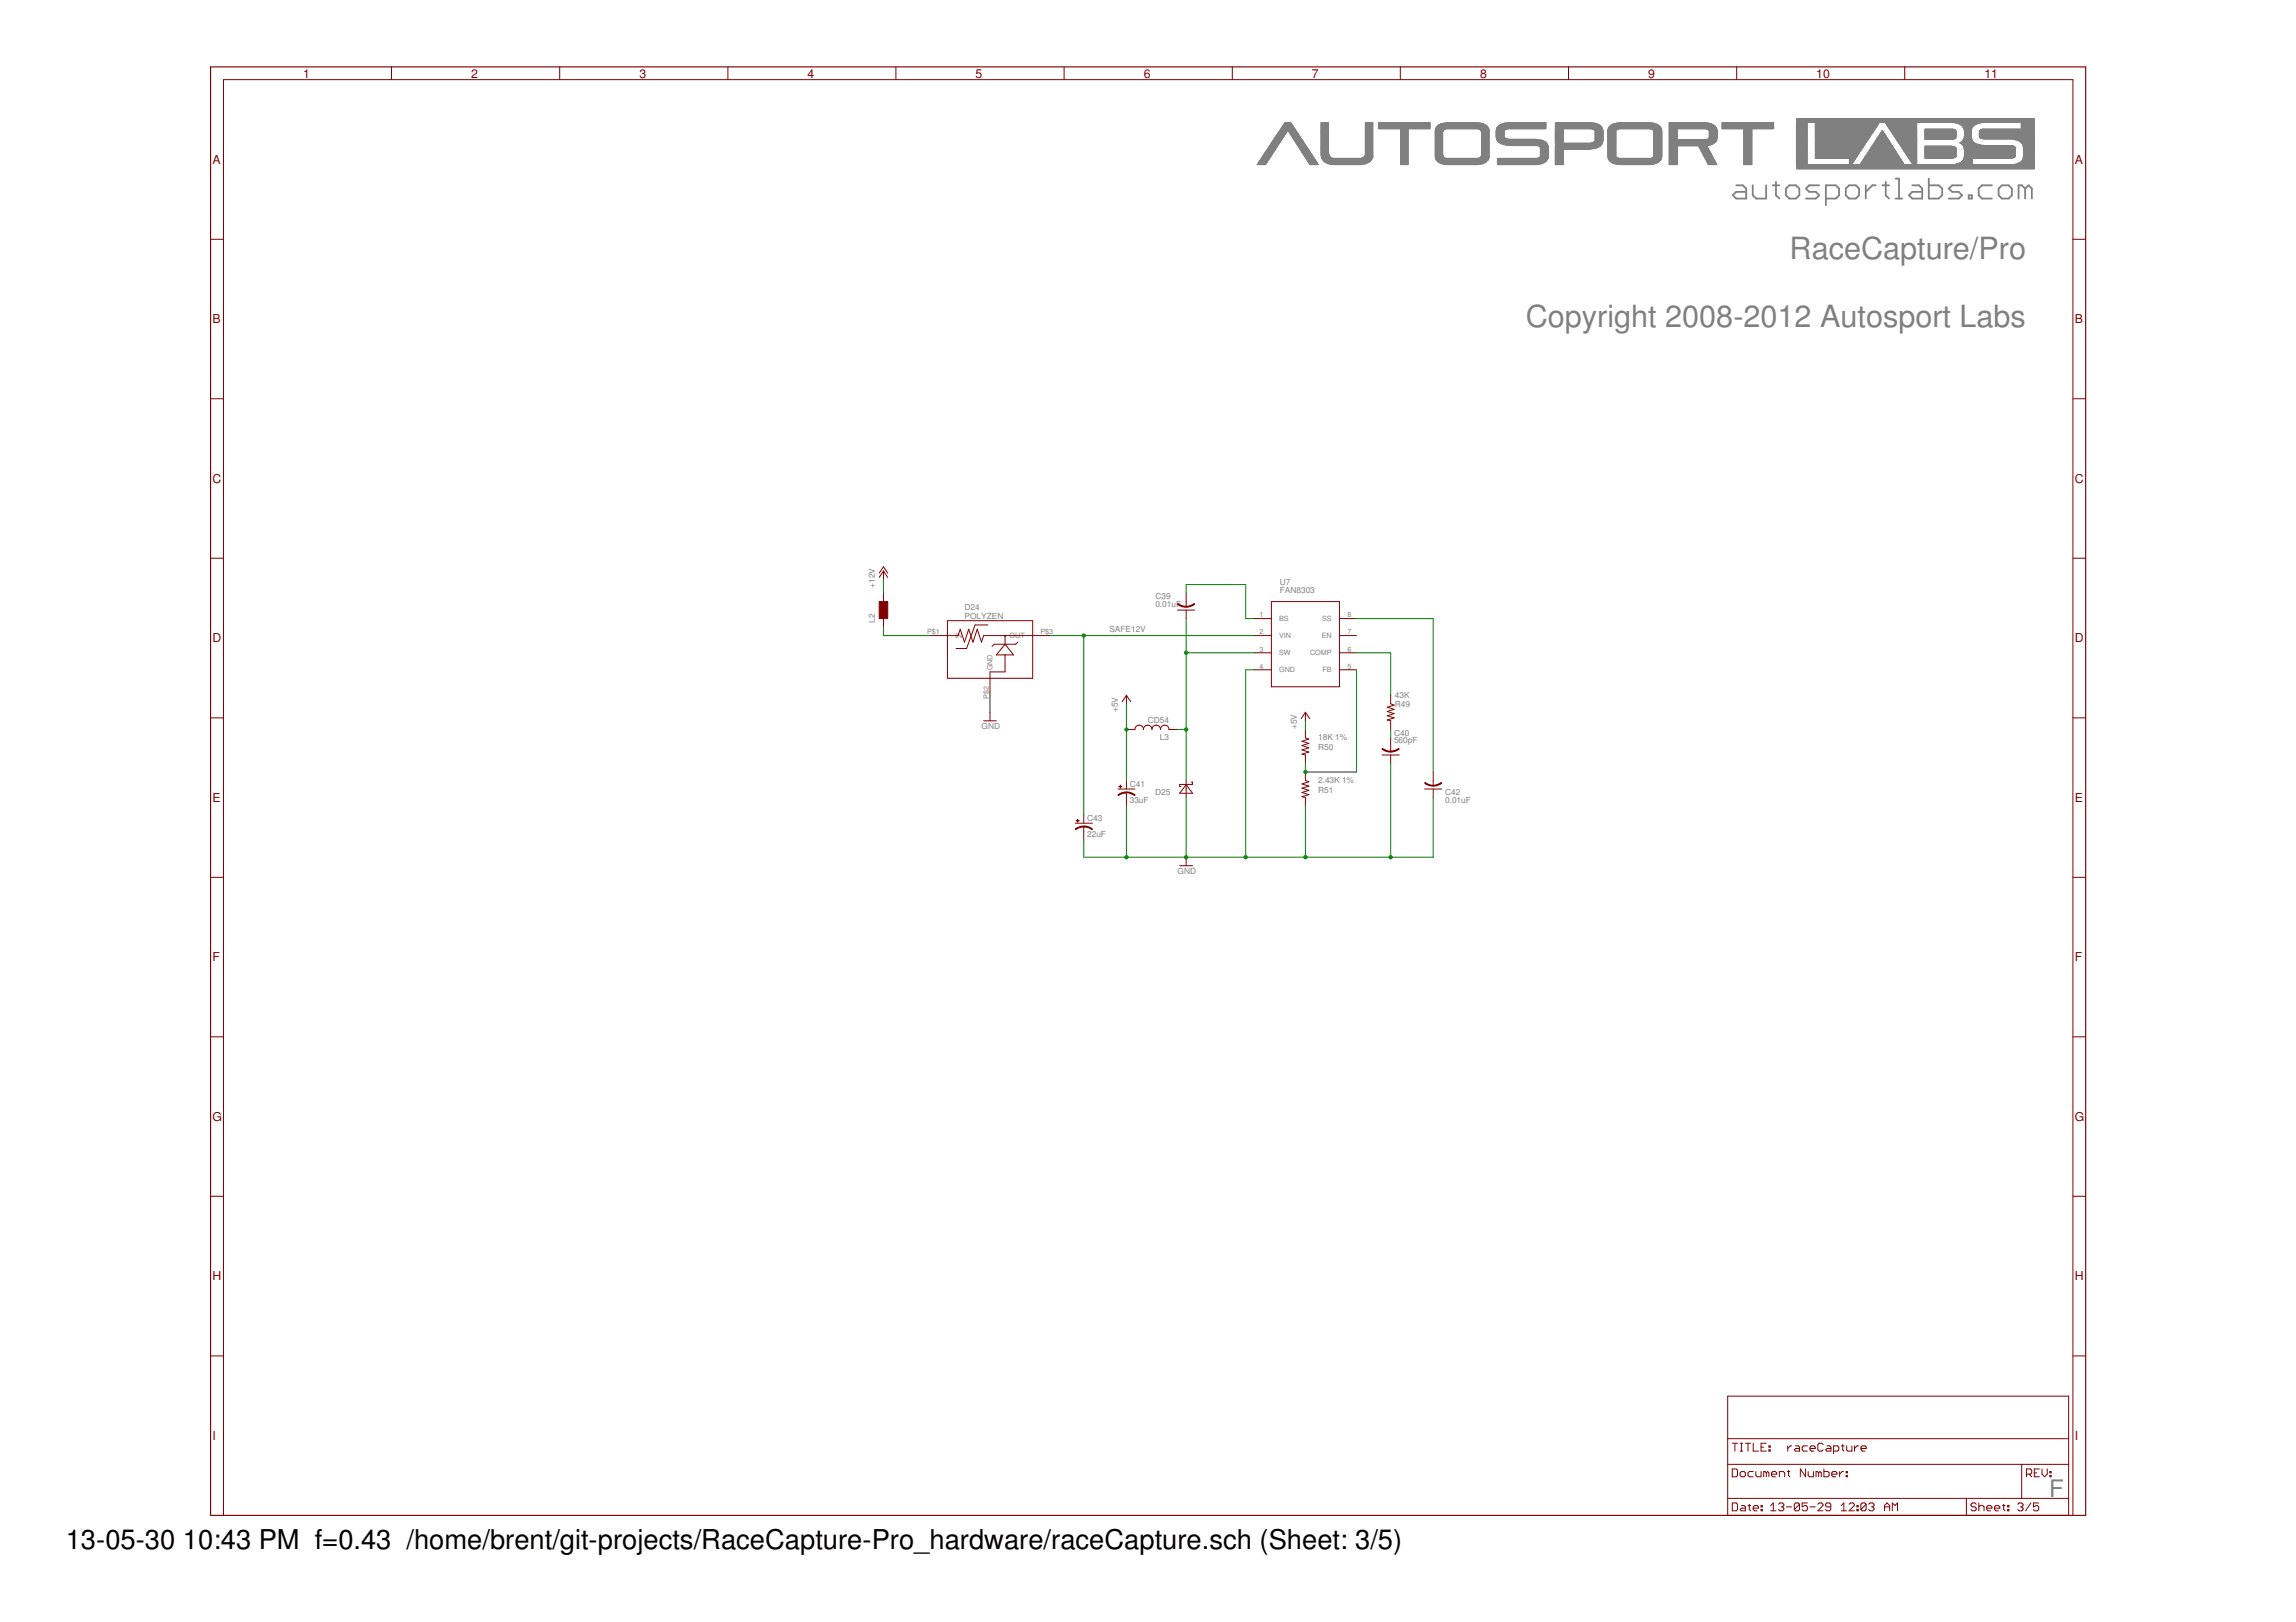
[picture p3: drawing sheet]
<svg xmlns="http://www.w3.org/2000/svg" width="297mm" height="210mm" viewBox="0 0 297 210" stroke-linecap="round" stroke-linejoin="round" font-family="sans-serif">
<defs><g id="words">
<g font-size="4" fill="#808080">
<text x="231.5" y="33.5">RaceCapture/Pro</text>
<text x="197.4" y="42.3">Copyright 2008-2012 Autosport Labs</text>
</g>
<g font-size="3.5">
<text x="8.5" y="200.4">13-05-30</text>
<text x="23.7" y="200.4">10:43 PM f=0.43 /home/brent/git-projects/RaceCapture-Pro_hardware/raceCapture.sch (Sheet: 3/5)</text>
</g>
<text font-size="3.1" fill="#808080" x="265.1" y="193.7">F</text>
<g font-size="1.6" fill="#800000">
<text x="39.2" y="10.1">1</text>
<text x="61" y="10.1">2</text>
<text x="82.7" y="10.1">3</text>
<text x="104.5" y="10.1">4</text>
<text x="126.2" y="10.1">5</text>
<text x="148" y="10.1">6</text>
<text x="169.7" y="10.1">7</text>
<text x="191.5" y="10.1">8</text>
<text x="213.2" y="10.1">9</text>
<text x="235" y="10.1">10</text>
<text x="256.7" y="10.1">11</text>
<text x="27.5" y="21.2">A</text>
<text x="268.4" y="21.2">A</text>
<text x="27.5" y="41.8">B</text>
<text x="268.4" y="41.8">B</text>
<text x="27.5" y="62.5">C</text>
<text x="268.4" y="62.5">C</text>
<text x="27.5" y="83.1">D</text>
<text x="268.4" y="83.1">D</text>
<text x="27.5" y="103.8">E</text>
<text x="268.4" y="103.8">E</text>
<text x="27.5" y="124.4">F</text>
<text x="268.4" y="124.4">F</text>
<text x="27.5" y="145.1">G</text>
<text x="268.4" y="145.1">G</text>
<text x="27.5" y="165.7">H</text>
<text x="268.4" y="165.7">H</text>
<text x="27.5" y="186.4">I</text>
<text x="268.4" y="186.4">I</text>
</g>
<g font-size="1.1" fill="#808080">
<text x="113.2" y="76.1" transform="rotate(-90 113.2 76.1)">+12V</text>
<text x="149.5" y="77.6">C39</text>
<text x="165.6" y="76.7">FAN8303</text>
<text x="165.6" y="75.6">U7</text>
<text x="113.2" y="80.6" transform="rotate(-90 113.2 80.6)">L2</text>
<text x="124.8" y="80.1">POLYZEN</text>
<text x="124.8" y="79">D24</text>
<text x="143.5" y="81.8">SAFE12V</text>
<text x="149.5" y="78.6">0.01uF</text>
<text x="127" y="94.4">GND</text>
<text x="144.6" y="92.2" transform="rotate(-90 144.6 92.2)">+5V</text>
<text x="148.5" y="93.5">CD54</text>
<text x="150.1" y="95.7">L3</text>
<text x="167.8" y="94.4" transform="rotate(-90 167.8 94.4)">+5V</text>
<text x="170.5" y="95.8">18K 1%</text>
<text x="180.4" y="95.2">C40</text>
<text x="180.5" y="90.3">43K</text>
<text x="180.5" y="91.5">R49</text>
<text x="146.2" y="101.8">C41</text>
<text x="170.5" y="101.3">2.43K 1%</text>
<text x="170.5" y="97">R50</text>
<text x="180.4" y="96.2">560pF</text>
<text x="140.7" y="106.2">C43</text>
<text x="146.2" y="103.9">33uF</text>
<text x="149.4" y="102.9">D25</text>
<text x="170.5" y="102.6">R51</text>
<text x="187" y="103.9">0.01uF</text>
<text x="187" y="102.9">C42</text>
<text x="140.7" y="108.3">22uF</text>
<text x="152.3" y="113.1">GND</text>
</g>
<g font-size=".9" fill="#808080">
<text x="119.9" y="82.1">P$1</text>
<text x="123.6" y="82.6">IN</text>
<text x="130.6" y="82.6">OUT</text>
<text x="134.6" y="82.1">P$3</text>
<text x="163" y="79.9">1</text>
<text x="163" y="82.1">2</text>
<text x="165.5" y="80.4">BS</text>
<text x="165.5" y="82.6">VIN</text>
<text x="171" y="82.6">EN</text>
<text x="171.1" y="80.4">SS</text>
<text x="174.3" y="82.1">7</text>
<text x="174.3" y="79.9">8</text>
<text x="128.4" y="86.8" transform="rotate(-90 128.4 86.8)">GND</text>
<text x="163" y="84.3">3</text>
<text x="163" y="86.5">4</text>
<text x="165.5" y="84.8">SW</text>
<text x="165.5" y="87">GND</text>
<text x="169.5" y="84.8">COMP</text>
<text x="171.1" y="87">FB</text>
<text x="174.3" y="86.5">5</text>
<text x="174.3" y="84.3">6</text>
<text x="127.9" y="90.4" transform="rotate(-90 127.9 90.4)">P$2</text>
</g>
</g></defs>
<g fill="#808080" stroke="#808080" stroke-width=".13">
<path d="M232.4 21.8l30.8 .1z"/>
<path d="M232.4 21.8h30.8z"/>
<path d="M232.4 21.7l30.8 .1z"/>
<path d="M232.4 21.7h30.8z"/>
<path d="M232.4 21.6h30.8z"/>
<path d="M232.4 21.5l30.8 .1z"/>
<path d="M232.4 21.5h30.8z"/>
<path d="M232.4 21.4l30.8 .1z"/>
<path d="M232.4 21.4h30.8z"/>
<path d="M232.4 21.3l30.8 .1z"/>
<path d="M162.6 21.3h1.1z"/>
<path d="M169.5 21.3h1.1z"/>
<path d="M172.4 21.3h3.7z"/>
<path d="M181.2 21.3h1z"/>
<path d="M187.1 21.3h4.1z"/>
<path d="M193.7 21.3h5.2z"/>
<path d="M201.2 21.3h1.1z"/>
<path d="M209.5 21.3h4.1z"/>
<path d="M215.9 21.3h1.1z"/>
<path d="M221 21.3h1.1z"/>
<path d="M225.6 21.3h1z"/>
<path d="M232.4 21.3h1.4z"/>
<path d="M239.2 21.3h.3z"/>
<path d="M240.6 21.3h5.8z"/>
<path d="M247.5 21.3h.5z"/>
<path d="M252.8 21.3h2.4z"/>
<path d="M260.4 21.3h2.8z"/>
<path d="M162.7 21.2l1.1 .1z"/>
<path d="M169.4 21.2l1.1 .1z"/>
<path d="M172 21.2l4.5 .1z"/>
<path d="M181.2 21.2l1 .1z"/>
<path d="M186.7 21.2l4.9 .1z"/>
<path d="M193.7 21.2l5.5 .1z"/>
<path d="M201.2 21.2l1.1 .1z"/>
<path d="M209 21.2l4.9 .1z"/>
<path d="M215.9 21.2l1.1 .1z"/>
<path d="M221 21.2l1.1 .1z"/>
<path d="M225.6 21.2l1 .1z"/>
<path d="M232.4 21.2l1.4 .1z"/>
<path d="M239.3 21.2l.3 .1z"/>
<path d="M240.7 21.2l5.6 .1z"/>
<path d="M247.4 21.2l.6 .1z"/>
<path d="M253 21.2l2.2 .1z"/>
<path d="M260.8 21.2l2.4 .1z"/>
<path d="M162.7 21.2h1.1z"/>
<path d="M169.4 21.2h1.1z"/>
<path d="M171.8 21.2h4.9z"/>
<path d="M181.2 21.2h1z"/>
<path d="M186.5 21.2h5.3z"/>
<path d="M193.7 21.2h5.8z"/>
<path d="M201.2 21.2h1.1z"/>
<path d="M208.8 21.2h5.4z"/>
<path d="M215.9 21.2h1.1z"/>
<path d="M221 21.2h1.1z"/>
<path d="M225.6 21.2h1z"/>
<path d="M232.4 21.2h1.4z"/>
<path d="M239.3 21.2h.3z"/>
<path d="M240.7 21.2h5.6z"/>
<path d="M247.4 21.2h.6z"/>
<path d="M253.3 21.2h1.9z"/>
<path d="M261 21.2h2.2z"/>
<path d="M162.7 21.1h1.1z"/>
<path d="M169.4 21.1h1.1z"/>
<path d="M171.7 21.1h5.1z"/>
<path d="M181.2 21.1h1z"/>
<path d="M186.3 21.1h5.7z"/>
<path d="M193.7 21.1h5.9z"/>
<path d="M201.2 21.1h1.1z"/>
<path d="M208.7 21.1h5.6z"/>
<path d="M215.9 21.1h1.1z"/>
<path d="M220.9 21.1h1.1z"/>
<path d="M225.6 21.1h1z"/>
<path d="M232.4 21.1h1.4z"/>
<path d="M239.3 21.1h.3z"/>
<path d="M240.7 21.1h5.5z"/>
<path d="M247.4 21.1h.6z"/>
<path d="M253.4 21.1h1.8z"/>
<path d="M261.1 21.1h2.1z"/>
<path d="M162.8 21l1.1 .1z"/>
<path d="M169.3 21l1.1 .1z"/>
<path d="M171.6 21l5.4 .1z"/>
<path d="M181.2 21l1 .1z"/>
<path d="M186.2 21l5.9 .1z"/>
<path d="M193.7 21l6 .1z"/>
<path d="M201.2 21l1.1 .1z"/>
<path d="M208.6 21l5.8 .1z"/>
<path d="M215.9 21l1.1 .1z"/>
<path d="M220.9 21l1.1 .1z"/>
<path d="M225.6 21l1 .1z"/>
<path d="M232.4 21l1.4 .1z"/>
<path d="M239.3 21l.4 .1z"/>
<path d="M240.8 21l5.4 .1z"/>
<path d="M247.3 21l.7 .1z"/>
<path d="M253.5 21l1.7 .1z"/>
<path d="M261.2 21l2 .1z"/>
<path d="M162.8 21h1.1z"/>
<path d="M169.2 21h1.2z"/>
<path d="M171.4 21h5.7z"/>
<path d="M181.2 21h1z"/>
<path d="M186.2 21h6z"/>
<path d="M193.7 21h6.2z"/>
<path d="M201.2 21h1.1z"/>
<path d="M208.5 21h6.1z"/>
<path d="M215.9 21h1.1z"/>
<path d="M220.8 21h1.1z"/>
<path d="M225.6 21h1z"/>
<path d="M232.4 21h1.4z"/>
<path d="M239.3 21h.5z"/>
<path d="M240.8 21h5.4z"/>
<path d="M247.3 21h.7z"/>
<path d="M253.7 21h1.5z"/>
<path d="M261.3 21h1.9z"/>
<path d="M162.9 20.9l1.1 .1z"/>
<path d="M169.2 20.9l1.1 .1z"/>
<path d="M171.4 20.9l5.8 .1z"/>
<path d="M181.2 20.9l1 .1z"/>
<path d="M186.1 20.9l6.2 .1z"/>
<path d="M193.7 20.9l6.2 .1z"/>
<path d="M201.2 20.9l1.1 .1z"/>
<path d="M208.4 20.9l6.2 .1z"/>
<path d="M215.9 20.9l1.1 .1z"/>
<path d="M220.8 20.9l1.1 .1z"/>
<path d="M225.6 20.9l1 .1z"/>
<path d="M232.4 20.9l1.4 .1z"/>
<path d="M239.3 20.9l.5 .1z"/>
<path d="M240.9 20.9l5.2 .1z"/>
<path d="M247.2 20.9l.8 .1z"/>
<path d="M253.8 20.9l1.4 .1z"/>
<path d="M261.4 20.9l1.8 .1z"/>
<path d="M162.9 20.9h1.1z"/>
<path d="M169.2 20.9h1.1z"/>
<path d="M171.3 20.9h5.9z"/>
<path d="M181.2 20.9h1z"/>
<path d="M186 20.9h6.3z"/>
<path d="M193.7 20.9h6.3z"/>
<path d="M201.2 20.9h1.1z"/>
<path d="M208.3 20.9h6.4z"/>
<path d="M215.9 20.9h1.1z"/>
<path d="M220.8 20.9h1.1z"/>
<path d="M225.6 20.9h1z"/>
<path d="M232.4 20.9h1.4z"/>
<path d="M239.3 20.9h.5z"/>
<path d="M240.9 20.9h5.2z"/>
<path d="M247.2 20.9h.8z"/>
<path d="M253.8 20.9h1.4z"/>
<path d="M261.5 20.9h1.7z"/>
<path d="M163 20.8l1 .1z"/>
<path d="M169.2 20.8l1.1 .1z"/>
<path d="M171.3 20.8l6 .1z"/>
<path d="M181.2 20.8l1 .1z"/>
<path d="M185.9 20.8l6.5 .1z"/>
<path d="M193.7 20.8l6.4 .1z"/>
<path d="M201.2 20.8l1.1 .1z"/>
<path d="M208.3 20.8l6.4 .1z"/>
<path d="M215.9 20.8l1.1 .1z"/>
<path d="M220.8 20.8l1 .1z"/>
<path d="M225.6 20.8l1 .1z"/>
<path d="M232.4 20.8l1.4 .1z"/>
<path d="M239.3 20.8l.6 .1z"/>
<path d="M240.9 20.8l5.2 .1z"/>
<path d="M247.2 20.8l.8 .1z"/>
<path d="M253.9 20.8l1.3 .1z"/>
<path d="M261.5 20.8l1.7 .1z"/>
<path d="M163 20.8h1.1z"/>
<path d="M169.1 20.8h1.1z"/>
<path d="M171.2 20.8h6.2z"/>
<path d="M181.2 20.8h1z"/>
<path d="M185.9 20.8h6.5z"/>
<path d="M193.7 20.8h6.4z"/>
<path d="M201.2 20.8h1.1z"/>
<path d="M208.2 20.8h6.6z"/>
<path d="M215.9 20.8h1.1z"/>
<path d="M220.7 20.8h1.1z"/>
<path d="M225.6 20.8h1z"/>
<path d="M232.4 20.8h1.4z"/>
<path d="M239.3 20.8h.6z"/>
<path d="M241 20.8h5z"/>
<path d="M247.1 20.8h.9z"/>
<path d="M253.9 20.8h1.3z"/>
<path d="M261.6 20.8h1.6z"/>
<path d="M163 20.7l1.1 .1z"/>
<path d="M169.1 20.7l1.1 .1z"/>
<path d="M171.2 20.7l6.2 .1z"/>
<path d="M181.2 20.7l1 .1z"/>
<path d="M185.8 20.7l6.7 .1z"/>
<path d="M193.7 20.7l6.4 .1z"/>
<path d="M201.2 20.7l1.1 .1z"/>
<path d="M208.1 20.7l6.7 .1z"/>
<path d="M215.9 20.7l1.1 .1z"/>
<path d="M220.7 20.7l1.1 .1z"/>
<path d="M225.6 20.7l1 .1z"/>
<path d="M232.4 20.7l1.4 .1z"/>
<path d="M239.2 20.7l.7 .1z"/>
<path d="M241 20.7l5 .1z"/>
<path d="M247.1 20.7l.9 .1z"/>
<path d="M253.9 20.7l1.3 .1z"/>
<path d="M261.7 20.7l1.5 .1z"/>
<path d="M163.1 20.7h1z"/>
<path d="M169.1 20.7h1.1z"/>
<path d="M171.1 20.7h6.4z"/>
<path d="M181.2 20.7h1z"/>
<path d="M185.8 20.7h6.7z"/>
<path d="M193.7 20.7h6.5z"/>
<path d="M201.2 20.7h1.1z"/>
<path d="M208.2 20.7h6.7z"/>
<path d="M215.9 20.7h1.1z"/>
<path d="M220.7 20.7h1.1z"/>
<path d="M225.6 20.7h1z"/>
<path d="M232.4 20.7h1.4z"/>
<path d="M239.3 20.7h.7z"/>
<path d="M241 20.7h5z"/>
<path d="M247.1 20.7h.9z"/>
<path d="M254 20.7h1.2z"/>
<path d="M261.7 20.7h1.5z"/>
<path d="M163.1 20.6h1.1z"/>
<path d="M169 20.6h1.1z"/>
<path d="M171.1 20.6h6.4z"/>
<path d="M181.2 20.6h1z"/>
<path d="M185.8 20.6h6.7z"/>
<path d="M193.7 20.6h6.5z"/>
<path d="M201.2 20.6h1.1z"/>
<path d="M208.1 20.6h6.8z"/>
<path d="M215.9 20.6h1.1z"/>
<path d="M220.6 20.6h1.1z"/>
<path d="M225.6 20.6h1z"/>
<path d="M232.4 20.6h1.4z"/>
<path d="M239.3 20.6h.7z"/>
<path d="M241.1 20.6h4.8z"/>
<path d="M247 20.6h1z"/>
<path d="M254 20.6h1.2z"/>
<path d="M261.7 20.6h1.5z"/>
<path d="M185.7 20.6h6.9z"/>
<path d="M208 20.6h6.9z"/>
<path d="M163.2 20.5h1z"/>
<path d="M169 20.5h1.1z"/>
<path d="M171 20.5h6.6z"/>
<path d="M181.2 20.5h1z"/>
<path d="M185.7 20.5h6.9z"/>
<path d="M193.7 20.5h6.6z"/>
<path d="M201.2 20.5h1.1z"/>
<path d="M208 20.5h6.9z"/>
<path d="M215.9 20.5h1.1z"/>
<path d="M220.6 20.5h1.1z"/>
<path d="M225.6 20.5h1z"/>
<path d="M232.4 20.5h1.4z"/>
<path d="M239.2 20.5h.9z"/>
<path d="M241.1 20.5h4.8z"/>
<path d="M247 20.5h1z"/>
<path d="M254 20.5h1.2z"/>
<path d="M261.7 20.5h1.5z"/>
<path d="M163.2 20.4l1.1 .1z"/>
<path d="M168.9 20.4l1.1 .1z"/>
<path d="M171 20.4l1.4 .1z"/>
<path d="M176.1 20.4l1.5 .1z"/>
<path d="M181.2 20.4l1 .1z"/>
<path d="M185.7 20.4l1.3 .1z"/>
<path d="M191.2 20.4l1.4 .1z"/>
<path d="M198.9 20.4l1.4 .1z"/>
<path d="M201.2 20.4l1.1 .1z"/>
<path d="M208 20.4l1.4 .1z"/>
<path d="M213.6 20.4l1.3 .1z"/>
<path d="M215.9 20.4l1.1 .1z"/>
<path d="M220.6 20.4l1.1 .1z"/>
<path d="M225.6 20.4l1 .1z"/>
<path d="M232.4 20.4l1.4 .1z"/>
<path d="M234.8 20.4l5.3 .1z"/>
<path d="M241.2 20.4l4.6 .1z"/>
<path d="M246.9 20.4l1.1 .1z"/>
<path d="M249 20.4l3.7 .1z"/>
<path d="M254.1 20.4l6.3 .1z"/>
<path d="M261.7 20.4l1.5 .1z"/>
<path d="M163.2 20.4h1.1z"/>
<path d="M168.9 20.4h1.1z"/>
<path d="M171 20.4h1.2z"/>
<path d="M176.3 20.4h1.3z"/>
<path d="M181.2 20.4h1z"/>
<path d="M185.7 20.4h1.2z"/>
<path d="M191.5 20.4h1.1z"/>
<path d="M199.1 20.4h1.2z"/>
<path d="M201.2 20.4h1.1z"/>
<path d="M208 20.4h1.3z"/>
<path d="M213.8 20.4h1.1z"/>
<path d="M215.9 20.4h1.1z"/>
<path d="M220.6 20.4h1.1z"/>
<path d="M225.6 20.4h1z"/>
<path d="M232.4 20.4h1.4z"/>
<path d="M234.8 20.4h5.3z"/>
<path d="M241.2 20.4h4.6z"/>
<path d="M246.9 20.4h1.1z"/>
<path d="M249 20.4h3.9z"/>
<path d="M254.1 20.4h6.5z"/>
<path d="M261.7 20.4h1.5z"/>
<path d="M163.3 20.3l1 .1z"/>
<path d="M168.9 20.3l1.1 .1z"/>
<path d="M171 20.3l1.1 .1z"/>
<path d="M176.4 20.3l1.2 .1z"/>
<path d="M181.2 20.3l1 .1z"/>
<path d="M185.7 20.3l1.1 .1z"/>
<path d="M191.5 20.3l1.2 .1z"/>
<path d="M199.2 20.3l1.1 .1z"/>
<path d="M201.2 20.3l1.1 .1z"/>
<path d="M208 20.3l1.1 .1z"/>
<path d="M213.8 20.3l1.2 .1z"/>
<path d="M215.9 20.3l1.1 .1z"/>
<path d="M220.5 20.3l1.1 .1z"/>
<path d="M225.6 20.3l1 .1z"/>
<path d="M232.4 20.3l1.4 .1z"/>
<path d="M234.9 20.3l5.3 .1z"/>
<path d="M241.2 20.3l4.6 .1z"/>
<path d="M246.9 20.3l1.1 .1z"/>
<path d="M249 20.3l4 .1z"/>
<path d="M254.1 20.3l6.5 .1z"/>
<path d="M261.7 20.3l1.5 .1z"/>
<path d="M163.3 20.3h1.1z"/>
<path d="M168.8 20.3h1.1z"/>
<path d="M171 20.3h1.1z"/>
<path d="M176.5 20.3h1.1z"/>
<path d="M181.2 20.3h1z"/>
<path d="M185.7 20.3h1.1z"/>
<path d="M191.6 20.3h1.1z"/>
<path d="M199.2 20.3h1.1z"/>
<path d="M201.2 20.3h1.1z"/>
<path d="M208 20.3h1.1z"/>
<path d="M213.9 20.3h1.1z"/>
<path d="M215.9 20.3h1.1z"/>
<path d="M220.5 20.3h1.1z"/>
<path d="M225.6 20.3h1z"/>
<path d="M232.4 20.3h1.4z"/>
<path d="M234.9 20.3h5.3z"/>
<path d="M241.3 20.3h4.4z"/>
<path d="M246.8 20.3h1.2z"/>
<path d="M249 20.3h4z"/>
<path d="M254.1 20.3h6.6z"/>
<path d="M261.7 20.3h1.5z"/>
<path d="M163.3 20.2l1.1 .1z"/>
<path d="M168.8 20.2l1.1 .1z"/>
<path d="M171 20.2l1.1 .1z"/>
<path d="M176.5 20.2l1.1 .1z"/>
<path d="M181.2 20.2l1 .1z"/>
<path d="M185.7 20.2l1 .1z"/>
<path d="M191.6 20.2l1.1 .1z"/>
<path d="M199.3 20.2l1 .1z"/>
<path d="M201.2 20.2l1.1 .1z"/>
<path d="M208 20.2l1.1 .1z"/>
<path d="M213.9 20.2l1.1 .1z"/>
<path d="M215.9 20.2l1.1 .1z"/>
<path d="M220.5 20.2l1.1 .1z"/>
<path d="M225.6 20.2l1 .1z"/>
<path d="M232.4 20.2l1.4 .1z"/>
<path d="M234.8 20.2l5.5 .1z"/>
<path d="M241.3 20.2l4.4 .1z"/>
<path d="M246.8 20.2l1.2 .1z"/>
<path d="M249 20.2l4.1 .1z"/>
<path d="M254.1 20.2l6.6 .1z"/>
<path d="M261.8 20.2l1.4 .1z"/>
<path d="M163.4 20.2h1z"/>
<path d="M168.7 20.2h1.1z"/>
<path d="M170.9 20.2h1.1z"/>
<path d="M176.6 20.2h1z"/>
<path d="M181.2 20.2h1z"/>
<path d="M185.7 20.2h1z"/>
<path d="M191.6 20.2h1.1z"/>
<path d="M199.3 20.2h1z"/>
<path d="M201.2 20.2h1.1z"/>
<path d="M208 20.2h1.1z"/>
<path d="M213.9 20.2h1.1z"/>
<path d="M215.9 20.2h1.1z"/>
<path d="M220.4 20.2h1.1z"/>
<path d="M225.6 20.2h1z"/>
<path d="M232.4 20.2h1.4z"/>
<path d="M234.8 20.2h5.5z"/>
<path d="M241.3 20.2h4.4z"/>
<path d="M246.8 20.2h1.2z"/>
<path d="M249 20.2h4.1z"/>
<path d="M254.1 20.2h6.6z"/>
<path d="M261.8 20.2h1.4z"/>
<path d="M163.4 20.1l1.1 .1z"/>
<path d="M168.7 20.1l1.1 .1z"/>
<path d="M170.9 20.1l1.1 .1z"/>
<path d="M176.6 20.1l1 .1z"/>
<path d="M181.2 20.1l1 .1z"/>
<path d="M185.7 20.1l1 .1z"/>
<path d="M191.7 20.1l1 .1z"/>
<path d="M199.3 20.1l1 .1z"/>
<path d="M201.2 20.1l1.1 .1z"/>
<path d="M208 20.1l1.1 .1z"/>
<path d="M213.9 20.1l1.1 .1z"/>
<path d="M215.9 20.1l1.1 .1z"/>
<path d="M220.4 20.1l1.1 .1z"/>
<path d="M225.6 20.1l1 .1z"/>
<path d="M232.4 20.1l1.4 .1z"/>
<path d="M234.8 20.1l5.5 .1z"/>
<path d="M241.4 20.1l4.2 .1z"/>
<path d="M246.7 20.1l1.3 .1z"/>
<path d="M249 20.1l4.1 .1z"/>
<path d="M254.1 20.1l6.6 .1z"/>
<path d="M261.8 20.1l1.4 .1z"/>
<path d="M163.4 20l1.1 .1z"/>
<path d="M168.7 20l1.1 .1z"/>
<path d="M170.9 20l1.1 .1z"/>
<path d="M176.6 20l1 .1z"/>
<path d="M181.2 20l1 .1z"/>
<path d="M185.7 20l.9 .1z"/>
<path d="M191.7 20l1 .1z"/>
<path d="M199.3 20l1 .1z"/>
<path d="M201.2 20l1.1 .1z"/>
<path d="M208 20l1.1 .1z"/>
<path d="M213.9 20l1.1 .1z"/>
<path d="M215.9 20l1.1 .1z"/>
<path d="M220.3 20l1.1 .1z"/>
<path d="M225.6 20l1 .1z"/>
<path d="M232.4 20l1.4 .1z"/>
<path d="M234.9 20l5.5 .1z"/>
<path d="M241.4 20l4.2 .1z"/>
<path d="M246.7 20l1.3 .1z"/>
<path d="M249 20l4.1 .1z"/>
<path d="M254.1 20l6.6 .1z"/>
<path d="M261.8 20l1.4 .1z"/>
<path d="M163.5 20h1.1z"/>
<path d="M168.6 20h1.1z"/>
<path d="M170.9 20h1.1z"/>
<path d="M176.6 20h1z"/>
<path d="M181.2 20h1z"/>
<path d="M185.7 20h.9z"/>
<path d="M191.7 20h1z"/>
<path d="M199.3 20h1z"/>
<path d="M201.2 20h1.1z"/>
<path d="M208 20h1.1z"/>
<path d="M213.9 20h1.1z"/>
<path d="M215.9 20h1.1z"/>
<path d="M220.3 20h1.1z"/>
<path d="M225.6 20h1z"/>
<path d="M232.4 20h1.4z"/>
<path d="M234.9 20h5.5z"/>
<path d="M241.5 20h4z"/>
<path d="M246.7 20h1.3z"/>
<path d="M249 20h4.1z"/>
<path d="M254.1 20h6.6z"/>
<path d="M261.8 20h1.4z"/>
<path d="M163.5 19.9l1.1 .1z"/>
<path d="M168.6 19.9l1.1 .1z"/>
<path d="M170.9 19.9l1.1 .1z"/>
<path d="M176.6 19.9l1 .1z"/>
<path d="M181.2 19.9l1 .1z"/>
<path d="M185.7 19.9l.9 .1z"/>
<path d="M191.7 19.9l1 .1z"/>
<path d="M199.3 19.9l1 .1z"/>
<path d="M201.2 19.9l1.1 .1z"/>
<path d="M208 19.9l1.1 .1z"/>
<path d="M213.9 19.9l1.1 .1z"/>
<path d="M215.9 19.9l1.1 .1z"/>
<path d="M220.3 19.9l1.1 .1z"/>
<path d="M225.6 19.9l1 .1z"/>
<path d="M232.4 19.9l1.4 .1z"/>
<path d="M234.8 19.9l5.6 .1z"/>
<path d="M241.5 19.9l4 .1z"/>
<path d="M246.6 19.9l1.4 .1z"/>
<path d="M249 19.9l4.1 .1z"/>
<path d="M254.1 19.9l6.6 .1z"/>
<path d="M261.8 19.9l1.4 .1z"/>
<path d="M163.6 19.9h1z"/>
<path d="M168.6 19.9h1z"/>
<path d="M170.9 19.9h1z"/>
<path d="M176.6 19.9h1z"/>
<path d="M181.2 19.9h1z"/>
<path d="M185.7 19.9h.9z"/>
<path d="M191.7 19.9h1z"/>
<path d="M199.3 19.9h1z"/>
<path d="M201.2 19.9h1.1z"/>
<path d="M208 19.9h1.1z"/>
<path d="M213.9 19.9h1.1z"/>
<path d="M215.9 19.9h1.1z"/>
<path d="M220.3 19.9h1.1z"/>
<path d="M225.6 19.9h1z"/>
<path d="M232.4 19.9h1.4z"/>
<path d="M234.8 19.9h5.7z"/>
<path d="M241.6 19.9h3.9z"/>
<path d="M246.5 19.9h1.5z"/>
<path d="M249 19.9h4.1z"/>
<path d="M254.1 19.9h6.6z"/>
<path d="M261.8 19.9h1.4z"/>
<path d="M163.6 19.8l1.1 .1z"/>
<path d="M168.5 19.8l1.1 .1z"/>
<path d="M170.9 19.8l1 .1z"/>
<path d="M176.6 19.8l1 .1z"/>
<path d="M181.2 19.8l1 .1z"/>
<path d="M185.7 19.8l.9 .1z"/>
<path d="M191.7 19.8l1 .1z"/>
<path d="M199.3 19.8l1 .1z"/>
<path d="M201.2 19.8l1.1 .1z"/>
<path d="M208 19.8l1.1 .1z"/>
<path d="M213.9 19.8l1.1 .1z"/>
<path d="M215.9 19.8l1.1 .1z"/>
<path d="M220.2 19.8l1.1 .1z"/>
<path d="M225.6 19.8l1 .1z"/>
<path d="M232.4 19.8l1.4 .1z"/>
<path d="M234.9 19.8l5.6 .1z"/>
<path d="M241.6 19.8l3.8 .1z"/>
<path d="M246.5 19.8l1.5 .1z"/>
<path d="M249 19.8l4.1 .1z"/>
<path d="M254.1 19.8l6.6 .1z"/>
<path d="M261.8 19.8l1.4 .1z"/>
<path d="M163.6 19.8h1.1z"/>
<path d="M168.5 19.8h1.1z"/>
<path d="M170.9 19.8h1z"/>
<path d="M176.6 19.8h1z"/>
<path d="M181.2 19.8h1z"/>
<path d="M185.7 19.8h.9z"/>
<path d="M191.7 19.8h1z"/>
<path d="M199.3 19.8h1z"/>
<path d="M201.2 19.8h1.1z"/>
<path d="M208 19.8h1.1z"/>
<path d="M213.9 19.8h1.1z"/>
<path d="M215.9 19.8h1.1z"/>
<path d="M220.2 19.8h1.1z"/>
<path d="M225.6 19.8h1z"/>
<path d="M232.4 19.8h1.4z"/>
<path d="M234.9 19.8h5.6z"/>
<path d="M241.6 19.8h3.8z"/>
<path d="M246.5 19.8h1.5z"/>
<path d="M249 19.8h4.1z"/>
<path d="M254.1 19.8h6.6z"/>
<path d="M261.8 19.8h1.4z"/>
<path d="M163.7 19.7l1 .1z"/>
<path d="M168.5 19.7l1 .1z"/>
<path d="M170.9 19.7l1 .1z"/>
<path d="M176.6 19.7l1 .1z"/>
<path d="M181.2 19.7l1 .1z"/>
<path d="M185.7 19.7l.9 .1z"/>
<path d="M191.7 19.7l1 .1z"/>
<path d="M199.3 19.7l1 .1z"/>
<path d="M201.2 19.7l1.1 .1z"/>
<path d="M208 19.7l1.1 .1z"/>
<path d="M213.9 19.7l1.1 .1z"/>
<path d="M215.9 19.7l1.1 .1z"/>
<path d="M220.2 19.7l1.1 .1z"/>
<path d="M225.6 19.7l1 .1z"/>
<path d="M232.4 19.7l1.4 .1z"/>
<path d="M234.9 19.7l5.7 .1z"/>
<path d="M241.6 19.7l3.8 .1z"/>
<path d="M246.4 19.7l1.6 .1z"/>
<path d="M249 19.7l4.1 .1z"/>
<path d="M254.1 19.7l6.6 .1z"/>
<path d="M261.8 19.7l1.4 .1z"/>
<path d="M163.7 19.7h1.1z"/>
<path d="M168.4 19.7h1.1z"/>
<path d="M170.9 19.7h1z"/>
<path d="M176.6 19.7h1z"/>
<path d="M181.2 19.7h1z"/>
<path d="M185.7 19.7h.9z"/>
<path d="M191.7 19.7h1z"/>
<path d="M199.3 19.7h1z"/>
<path d="M201.2 19.7h1.1z"/>
<path d="M208 19.7h1.1z"/>
<path d="M213.9 19.7h1.1z"/>
<path d="M215.9 19.7h1.1z"/>
<path d="M220.2 19.7h1.1z"/>
<path d="M225.6 19.7h1z"/>
<path d="M232.4 19.7h1.4z"/>
<path d="M234.9 19.7h5.7z"/>
<path d="M241.7 19.7h3.6z"/>
<path d="M246.4 19.7h1.6z"/>
<path d="M249 19.7h4.1z"/>
<path d="M254.1 19.7h6.6z"/>
<path d="M261.8 19.7h1.4z"/>
<path d="M163.7 19.6l1.1 .1z"/>
<path d="M168.4 19.6l1.1 .1z"/>
<path d="M170.9 19.6l1 .1z"/>
<path d="M176.6 19.6l1 .1z"/>
<path d="M181.2 19.6l1 .1z"/>
<path d="M185.7 19.6l.9 .1z"/>
<path d="M191.7 19.6l1 .1z"/>
<path d="M199.3 19.6l1 .1z"/>
<path d="M201.2 19.6l1.1 .1z"/>
<path d="M208 19.6l1.1 .1z"/>
<path d="M213.9 19.6l1.1 .1z"/>
<path d="M215.9 19.6l1.1 .1z"/>
<path d="M220.1 19.6l1.1 .1z"/>
<path d="M225.6 19.6l1 .1z"/>
<path d="M232.4 19.6l1.4 .1z"/>
<path d="M234.8 19.6l5.8 .1z"/>
<path d="M241.7 19.6l3.6 .1z"/>
<path d="M246.4 19.6l1.6 .1z"/>
<path d="M249 19.6l4.1 .1z"/>
<path d="M254.1 19.6l6.6 .1z"/>
<path d="M261.8 19.6l1.4 .1z"/>
<path d="M163.8 19.6h1z"/>
<path d="M168.4 19.6h1z"/>
<path d="M170.9 19.6h1z"/>
<path d="M176.6 19.6h1z"/>
<path d="M181.2 19.6h1z"/>
<path d="M185.7 19.6h.9z"/>
<path d="M191.7 19.6h1z"/>
<path d="M199.3 19.6h1z"/>
<path d="M201.2 19.6h1.1z"/>
<path d="M208 19.6h1.1z"/>
<path d="M213.9 19.6h1.1z"/>
<path d="M215.9 19.6h1.1z"/>
<path d="M220.1 19.6h1.1z"/>
<path d="M225.6 19.6h1z"/>
<path d="M232.4 19.6h1.4z"/>
<path d="M234.8 19.6h5.9z"/>
<path d="M241.7 19.6h3.6z"/>
<path d="M246.3 19.6h1.7z"/>
<path d="M249 19.6h4.1z"/>
<path d="M254.1 19.6h6.6z"/>
<path d="M261.8 19.6h1.4z"/>
<path d="M163.8 19.5h1.1z"/>
<path d="M168.3 19.5h1.1z"/>
<path d="M170.9 19.5h1z"/>
<path d="M176.6 19.5h1z"/>
<path d="M181.2 19.5h1z"/>
<path d="M185.7 19.5h.9z"/>
<path d="M191.7 19.5h1z"/>
<path d="M199.3 19.5h1z"/>
<path d="M201.2 19.5h1.1z"/>
<path d="M208 19.5h1.1z"/>
<path d="M213.9 19.5h1.1z"/>
<path d="M215.9 19.5h1.1z"/>
<path d="M220.1 19.5h1.1z"/>
<path d="M225.6 19.5h1z"/>
<path d="M232.4 19.5h1.4z"/>
<path d="M234.9 19.5h5.8z"/>
<path d="M241.8 19.5h3.4z"/>
<path d="M246.3 19.5h1.7z"/>
<path d="M249 19.5h4.1z"/>
<path d="M254.1 19.5h6.6z"/>
<path d="M261.8 19.5h1.4z"/>
<path d="M241.9 19.5h3.3z"/>
<path d="M163.9 19.4h1z"/>
<path d="M168.3 19.4h1.1z"/>
<path d="M170.9 19.4h1z"/>
<path d="M176.6 19.4h1z"/>
<path d="M181.2 19.4h1z"/>
<path d="M185.7 19.4h.9z"/>
<path d="M191.7 19.4h1z"/>
<path d="M199.3 19.4h1z"/>
<path d="M201.2 19.4h1.1z"/>
<path d="M208 19.4h1.1z"/>
<path d="M213.9 19.4h1.1z"/>
<path d="M215.9 19.4h1.1z"/>
<path d="M220 19.4h1.1z"/>
<path d="M225.6 19.4h1z"/>
<path d="M232.4 19.4h1.4z"/>
<path d="M234.8 19.4h6z"/>
<path d="M241.8 19.4h3.3z"/>
<path d="M246.3 19.4h1.7z"/>
<path d="M249 19.4h4.1z"/>
<path d="M254.1 19.4h6.6z"/>
<path d="M261.8 19.4h1.4z"/>
<path d="M164 19.3l1 .1z"/>
<path d="M168.2 19.3l1.1 .1z"/>
<path d="M170.9 19.3l1 .1z"/>
<path d="M176.6 19.3l1 .1z"/>
<path d="M181.2 19.3l1 .1z"/>
<path d="M185.7 19.3l.9 .1z"/>
<path d="M191.7 19.3l1 .1z"/>
<path d="M199.3 19.3l1 .1z"/>
<path d="M201.2 19.3l1.1 .1z"/>
<path d="M208 19.3l1.1 .1z"/>
<path d="M213.9 19.3l1.1 .1z"/>
<path d="M215.9 19.3l1.1 .1z"/>
<path d="M220 19.3l1.1 .1z"/>
<path d="M225.6 19.3l1 .1z"/>
<path d="M232.4 19.3l1.4 .1z"/>
<path d="M234.8 19.3l6 .1z"/>
<path d="M241.9 19.3l3.2 .1z"/>
<path d="M246.2 19.3l1.8 .1z"/>
<path d="M249 19.3l4.1 .1z"/>
<path d="M254.1 19.3l6.6 .1z"/>
<path d="M261.8 19.3l1.4 .1z"/>
<path d="M164 19.3h1.1z"/>
<path d="M168.2 19.3h1z"/>
<path d="M170.9 19.3h1z"/>
<path d="M176.6 19.3h1z"/>
<path d="M181.2 19.3h1z"/>
<path d="M185.7 19.3h.9z"/>
<path d="M191.7 19.3h1z"/>
<path d="M199.3 19.3h1z"/>
<path d="M201.2 19.3h4.6z"/>
<path d="M208 19.3h1.1z"/>
<path d="M213.9 19.3h1.1z"/>
<path d="M215.9 19.3h1.1z"/>
<path d="M220 19.3h1.1z"/>
<path d="M225.6 19.3h1z"/>
<path d="M232.4 19.3h1.4z"/>
<path d="M234.8 19.3h6.1z"/>
<path d="M242 19.3h3.1z"/>
<path d="M246.1 19.3h1.9z"/>
<path d="M249 19.3h4.1z"/>
<path d="M254.1 19.3h6.6z"/>
<path d="M261.8 19.3h1.4z"/>
<path d="M164 19.2l1.1 .1z"/>
<path d="M168.1 19.2l1.1 .1z"/>
<path d="M170.9 19.2l1 .1z"/>
<path d="M176.6 19.2l1 .1z"/>
<path d="M181.2 19.2l1 .1z"/>
<path d="M185.7 19.2l.9 .1z"/>
<path d="M191.7 19.2l1 .1z"/>
<path d="M199.3 19.2l1 .1z"/>
<path d="M201.2 19.2l5 .1z"/>
<path d="M208 19.2l1.1 .1z"/>
<path d="M213.9 19.2l1.1 .1z"/>
<path d="M215.9 19.2l1.1 .1z"/>
<path d="M220 19.2l1 .1z"/>
<path d="M225.6 19.2l1 .1z"/>
<path d="M232.4 19.2l1.4 .1z"/>
<path d="M234.9 19.2l6 .1z"/>
<path d="M242 19.2l3 .1z"/>
<path d="M246.1 19.2l1.9 .1z"/>
<path d="M249 19.2l4.1 .1z"/>
<path d="M254.1 19.2l6.7 .1z"/>
<path d="M261.8 19.2l1.4 .1z"/>
<path d="M164 19.2h1.1z"/>
<path d="M168.1 19.2h1.1z"/>
<path d="M170.9 19.2h1z"/>
<path d="M176.6 19.2h1z"/>
<path d="M181.2 19.2h1z"/>
<path d="M185.7 19.2h.9z"/>
<path d="M191.7 19.2h1z"/>
<path d="M199.3 19.2h1z"/>
<path d="M201.2 19.2h5.3z"/>
<path d="M208 19.2h1.1z"/>
<path d="M213.9 19.2h1.1z"/>
<path d="M215.9 19.2h1.1z"/>
<path d="M219.9 19.2h1.1z"/>
<path d="M225.6 19.2h1z"/>
<path d="M232.4 19.2h1.4z"/>
<path d="M234.9 19.2h6z"/>
<path d="M242 19.2h3z"/>
<path d="M246.1 19.2h1.9z"/>
<path d="M249 19.2h4.1z"/>
<path d="M254.1 19.2h6.7z"/>
<path d="M261.8 19.2h1.4z"/>
<path d="M164.1 19.1l1 .1z"/>
<path d="M168.1 19.1l1 .1z"/>
<path d="M170.9 19.1l1 .1z"/>
<path d="M176.6 19.1l1 .1z"/>
<path d="M181.2 19.1l1 .1z"/>
<path d="M185.7 19.1l.9 .1z"/>
<path d="M191.7 19.1l1 .1z"/>
<path d="M199.3 19.1l1 .1z"/>
<path d="M201.2 19.1l5.4 .1z"/>
<path d="M208 19.1l1.1 .1z"/>
<path d="M213.9 19.1l1.1 .1z"/>
<path d="M215.9 19.1l1.1 .1z"/>
<path d="M219.9 19.1l1.1 .1z"/>
<path d="M225.6 19.1l1 .1z"/>
<path d="M232.4 19.1l1.4 .1z"/>
<path d="M234.8 19.1l6.2 .1z"/>
<path d="M242 19.1l3 .1z"/>
<path d="M246 19.1l2 .1z"/>
<path d="M249 19.1l4 .1z"/>
<path d="M254.1 19.1l6.7 .1z"/>
<path d="M261.8 19.1l1.4 .1z"/>
<path d="M164.1 19.1h1.1z"/>
<path d="M168 19.1h1.1z"/>
<path d="M170.9 19.1h1z"/>
<path d="M176.6 19.1h1z"/>
<path d="M181.2 19.1h1z"/>
<path d="M185.7 19.1h.9z"/>
<path d="M191.7 19.1h1z"/>
<path d="M199.2 19.1h1.1z"/>
<path d="M201.2 19.1h5.6z"/>
<path d="M208 19.1h1.1z"/>
<path d="M213.9 19.1h1.1z"/>
<path d="M215.9 19.1h1.1z"/>
<path d="M219.9 19.1h1.1z"/>
<path d="M225.6 19.1h1z"/>
<path d="M232.4 19.1h1.4z"/>
<path d="M234.8 19.1h6.2z"/>
<path d="M242.1 19.1h2.8z"/>
<path d="M246 19.1h2z"/>
<path d="M249 19.1h4z"/>
<path d="M254.1 19.1h6.7z"/>
<path d="M261.8 19.1h1.4z"/>
<path d="M164.1 19h1.1z"/>
<path d="M168 19h1.1z"/>
<path d="M170.9 19h1z"/>
<path d="M176.6 19h1z"/>
<path d="M181.2 19h1z"/>
<path d="M185.7 19h.9z"/>
<path d="M191.7 19h1z"/>
<path d="M199.2 19h1.1z"/>
<path d="M201.2 19h5.6z"/>
<path d="M208 19h1.1z"/>
<path d="M213.9 19h1.1z"/>
<path d="M215.9 19h1.1z"/>
<path d="M219.8 19h1.1z"/>
<path d="M225.6 19h1z"/>
<path d="M232.4 19h1.4z"/>
<path d="M234.9 19h6.2z"/>
<path d="M242.1 19h2.8z"/>
<path d="M246 19h2z"/>
<path d="M249 19h3.9z"/>
<path d="M254.1 19h6.6z"/>
<path d="M261.7 19h1.5z"/>
<path d="M164.2 18.9l1 .1z"/>
<path d="M168 18.9l1 .1z"/>
<path d="M170.9 18.9l1 .1z"/>
<path d="M176.6 18.9l1 .1z"/>
<path d="M181.2 18.9l1 .1z"/>
<path d="M185.7 18.9l.9 .1z"/>
<path d="M191.7 18.9l1 .1z"/>
<path d="M199.2 18.9l1.1 .1z"/>
<path d="M201.2 18.9l5.7 .1z"/>
<path d="M208 18.9l1.1 .1z"/>
<path d="M213.9 18.9l1.1 .1z"/>
<path d="M215.9 18.9l1.1 .1z"/>
<path d="M219.8 18.9l1.1 .1z"/>
<path d="M225.6 18.9l1 .1z"/>
<path d="M232.4 18.9l1.4 .1z"/>
<path d="M234.9 18.9l6.2 .1z"/>
<path d="M242.1 18.9l2.8 .1z"/>
<path d="M245.9 18.9l2.1 .1z"/>
<path d="M249 18.9l3.8 .1z"/>
<path d="M254 18.9l6.6 .1z"/>
<path d="M261.7 18.9l1.5 .1z"/>
<path d="M164.2 18.9h1.1z"/>
<path d="M167.9 18.9h1.1z"/>
<path d="M170.9 18.9h1z"/>
<path d="M176.6 18.9h1z"/>
<path d="M181.2 18.9h1z"/>
<path d="M185.7 18.9h.9z"/>
<path d="M191.7 18.9h1z"/>
<path d="M199.1 18.9h1.2z"/>
<path d="M201.2 18.9h5.8z"/>
<path d="M208 18.9h1.1z"/>
<path d="M213.9 18.9h1.1z"/>
<path d="M215.9 18.9h1.1z"/>
<path d="M219.7 18.9h1.1z"/>
<path d="M225.6 18.9h1z"/>
<path d="M232.4 18.9h1.4z"/>
<path d="M234.9 18.9h6.2z"/>
<path d="M242.2 18.9h2.6z"/>
<path d="M245.9 18.9h2.1z"/>
<path d="M249 18.9h3.5z"/>
<path d="M254 18.9h6.6z"/>
<path d="M261.7 18.9h1.5z"/>
<path d="M164.2 18.8l1.1 .1z"/>
<path d="M167.9 18.8l1.1 .1z"/>
<path d="M170.9 18.8l1 .1z"/>
<path d="M176.6 18.8l1 .1z"/>
<path d="M181.2 18.8l1 .1z"/>
<path d="M185.7 18.8l.9 .1z"/>
<path d="M191.7 18.8l1 .1z"/>
<path d="M198.9 18.8l1.4 .1z"/>
<path d="M201.2 18.8l5.9 .1z"/>
<path d="M208 18.8l1.1 .1z"/>
<path d="M213.9 18.8l1.1 .1z"/>
<path d="M215.9 18.8l4.9 .1z"/>
<path d="M225.6 18.8l1 .1z"/>
<path d="M232.4 18.8l1.4 .1z"/>
<path d="M234.8 18.8l6.4 .1z"/>
<path d="M242.2 18.8l2.6 .1z"/>
<path d="M245.9 18.8l2.1 .1z"/>
<path d="M254 18.8l6.4 .1z"/>
<path d="M261.7 18.8l1.5 .1z"/>
<path d="M164.3 18.8h1z"/>
<path d="M167.8 18.8h1.1z"/>
<path d="M170.9 18.8h1z"/>
<path d="M176.6 18.8h1z"/>
<path d="M181.2 18.8h1z"/>
<path d="M185.7 18.8h.9z"/>
<path d="M191.7 18.8h1z"/>
<path d="M195.1 18.8h5.1z"/>
<path d="M201.2 18.8h5.9z"/>
<path d="M208 18.8h1.1z"/>
<path d="M213.9 18.8h1.1z"/>
<path d="M215.9 18.8h5.2z"/>
<path d="M225.6 18.8h1z"/>
<path d="M232.4 18.8h1.4z"/>
<path d="M234.8 18.8h6.4z"/>
<path d="M242.2 18.8h2.6z"/>
<path d="M245.8 18.8h2.2z"/>
<path d="M253.9 18.8h2.8z"/>
<path d="M261.7 18.8h1.5z"/>
<path d="M164.3 18.7l1.1 .1z"/>
<path d="M167.8 18.7l1.1 .1z"/>
<path d="M170.9 18.7l1 .1z"/>
<path d="M176.6 18.7l1 .1z"/>
<path d="M181.2 18.7l1 .1z"/>
<path d="M185.7 18.7l.9 .1z"/>
<path d="M191.7 18.7l1 .1z"/>
<path d="M194.7 18.7l5.5 .1z"/>
<path d="M201.2 18.7l6 .1z"/>
<path d="M208 18.7l1.1 .1z"/>
<path d="M213.9 18.7l1.1 .1z"/>
<path d="M215.9 18.7l5.5 .1z"/>
<path d="M225.6 18.7l1 .1z"/>
<path d="M232.4 18.7l1.4 .1z"/>
<path d="M234.9 18.7l6.4 .1z"/>
<path d="M242.3 18.7l2.4 .1z"/>
<path d="M245.8 18.7l2.2 .1z"/>
<path d="M253.9 18.7l2.3 .1z"/>
<path d="M261.7 18.7l1.5 .1z"/>
<path d="M164.4 18.7h1z"/>
<path d="M167.8 18.7h1.1z"/>
<path d="M170.9 18.7h1z"/>
<path d="M176.6 18.7h1z"/>
<path d="M181.2 18.7h1z"/>
<path d="M185.7 18.7h.9z"/>
<path d="M191.7 18.7h1z"/>
<path d="M194.4 18.7h5.8z"/>
<path d="M201.2 18.7h6z"/>
<path d="M208 18.7h1.1z"/>
<path d="M213.9 18.7h1.1z"/>
<path d="M215.9 18.7h5.6z"/>
<path d="M225.6 18.7h1z"/>
<path d="M232.4 18.7h1.4z"/>
<path d="M234.9 18.7h6.4z"/>
<path d="M242.4 18.7h2.3z"/>
<path d="M245.8 18.7h2.2z"/>
<path d="M253.8 18.7h2.1z"/>
<path d="M261.7 18.7h1.5z"/>
<path d="M164.4 18.6l1 .1z"/>
<path d="M167.7 18.6l1.1 .1z"/>
<path d="M170.9 18.6l1 .1z"/>
<path d="M176.6 18.6l1 .1z"/>
<path d="M181.2 18.6l1 .1z"/>
<path d="M185.7 18.6l.9 .1z"/>
<path d="M191.7 18.6l1 .1z"/>
<path d="M194.3 18.6l5.9 .1z"/>
<path d="M201.2 18.6l6 .1z"/>
<path d="M208 18.6l1.1 .1z"/>
<path d="M213.9 18.6l1.1 .1z"/>
<path d="M215.9 18.6l5.7 .1z"/>
<path d="M225.6 18.6l1 .1z"/>
<path d="M232.4 18.6l1.4 .1z"/>
<path d="M234.9 18.6l6.4 .1z"/>
<path d="M242.3 18.6l2.4 .1z"/>
<path d="M245.7 18.6l2.3 .1z"/>
<path d="M253.8 18.6l2 .1z"/>
<path d="M261.7 18.6l1.5 .1z"/>
<path d="M164.4 18.6h1.1z"/>
<path d="M167.7 18.6h1.1z"/>
<path d="M170.9 18.6h1z"/>
<path d="M176.6 18.6h1z"/>
<path d="M181.2 18.6h1z"/>
<path d="M185.7 18.6h.9z"/>
<path d="M191.7 18.6h1z"/>
<path d="M194.2 18.6h5.9z"/>
<path d="M201.2 18.6h6.1z"/>
<path d="M208 18.6h1.1z"/>
<path d="M213.9 18.6h1.1z"/>
<path d="M215.9 18.6h5.8z"/>
<path d="M225.6 18.6h1z"/>
<path d="M232.4 18.6h1.4z"/>
<path d="M234.8 18.6h6.6z"/>
<path d="M242.4 18.6h2.2z"/>
<path d="M245.7 18.6h2.3z"/>
<path d="M253.7 18.6h1.9z"/>
<path d="M261.6 18.6h1.6z"/>
<path d="M164.4 18.5l1.1 .1z"/>
<path d="M167.7 18.5l1.1 .1z"/>
<path d="M170.9 18.5l1 .1z"/>
<path d="M176.6 18.5l1 .1z"/>
<path d="M181.2 18.5l1 .1z"/>
<path d="M185.7 18.5l.9 .1z"/>
<path d="M191.7 18.5l1 .1z"/>
<path d="M194.1 18.5l6 .1z"/>
<path d="M201.2 18.5l6.1 .1z"/>
<path d="M208 18.5l1.1 .1z"/>
<path d="M213.9 18.5l1.1 .1z"/>
<path d="M215.9 18.5l5.9 .1z"/>
<path d="M225.6 18.5l1 .1z"/>
<path d="M232.4 18.5l1.4 .1z"/>
<path d="M234.8 18.5l6.6 .1z"/>
<path d="M242.5 18.5l2.1 .1z"/>
<path d="M245.7 18.5l2.3 .1z"/>
<path d="M253.6 18.5l1.9 .1z"/>
<path d="M261.6 18.5l1.6 .1z"/>
<path d="M164.5 18.5h1.1z"/>
<path d="M167.6 18.5h1.1z"/>
<path d="M170.9 18.5h1z"/>
<path d="M176.6 18.5h1z"/>
<path d="M181.2 18.5h1z"/>
<path d="M185.7 18.5h.9z"/>
<path d="M191.7 18.5h1z"/>
<path d="M194 18.5h6.1z"/>
<path d="M201.2 18.5h1.1z"/>
<path d="M205.9 18.5h1.4z"/>
<path d="M208 18.5h1.1z"/>
<path d="M213.9 18.5h1.1z"/>
<path d="M215.9 18.5h5.9z"/>
<path d="M225.6 18.5h1z"/>
<path d="M232.4 18.5h1.4z"/>
<path d="M234.8 18.5h6.6z"/>
<path d="M242.5 18.5h2z"/>
<path d="M245.6 18.5h2.4z"/>
<path d="M253.5 18.5h2z"/>
<path d="M261.5 18.5h1.7z"/>
<path d="M164.5 18.4h1.1z"/>
<path d="M167.6 18.4h1.1z"/>
<path d="M170.9 18.4h1z"/>
<path d="M176.6 18.4h1z"/>
<path d="M181.2 18.4h1z"/>
<path d="M185.7 18.4h.9z"/>
<path d="M191.7 18.4h1z"/>
<path d="M193.9 18.4h6.1z"/>
<path d="M201.2 18.4h1.1z"/>
<path d="M206.1 18.4h1.2z"/>
<path d="M208 18.4h1.1z"/>
<path d="M213.9 18.4h1.1z"/>
<path d="M215.9 18.4h6z"/>
<path d="M225.6 18.4h1z"/>
<path d="M232.4 18.4h1.4z"/>
<path d="M234.9 18.4h6.6z"/>
<path d="M242.5 18.4h2z"/>
<path d="M245.6 18.4h2.4z"/>
<path d="M253.7 18.4h1.7z"/>
<path d="M261.4 18.4h1.8z"/>
<path d="M167.6 18.4h1z"/>
<path d="M193.8 18.4h6.2z"/>
<path d="M206.2 18.4h1.1z"/>
<path d="M242.6 18.4h1.9z"/>
<path d="M253.8 18.4h1.5z"/>
<path d="M164.6 18.3h1.1z"/>
<path d="M167.5 18.3h1.1z"/>
<path d="M170.9 18.3h1z"/>
<path d="M176.6 18.3h1z"/>
<path d="M181.2 18.3h1z"/>
<path d="M185.7 18.3h.9z"/>
<path d="M191.7 18.3h1z"/>
<path d="M193.8 18.3h6z"/>
<path d="M201.2 18.3h1.1z"/>
<path d="M206.3 18.3h1z"/>
<path d="M208 18.3h1.1z"/>
<path d="M213.9 18.3h1.1z"/>
<path d="M215.9 18.3h6.1z"/>
<path d="M225.6 18.3h1z"/>
<path d="M232.4 18.3h1.4z"/>
<path d="M234.8 18.3h6.7z"/>
<path d="M242.6 18.3h1.8z"/>
<path d="M245.5 18.3h2.5z"/>
<path d="M253.8 18.3h1.4z"/>
<path d="M261.3 18.3h1.9z"/>
<path d="M164.7 18.2l1 .1z"/>
<path d="M167.5 18.2l1.1 .1z"/>
<path d="M170.9 18.2l1 .1z"/>
<path d="M176.6 18.2l1 .1z"/>
<path d="M181.2 18.2l1 .1z"/>
<path d="M185.7 18.2l.9 .1z"/>
<path d="M191.7 18.2l1 .1z"/>
<path d="M193.7 18.2l6 .1z"/>
<path d="M201.2 18.2l1.1 .1z"/>
<path d="M206.3 18.2l1.1 .1z"/>
<path d="M208 18.2l1.1 .1z"/>
<path d="M213.9 18.2l1.1 .1z"/>
<path d="M215.9 18.2l6.2 .1z"/>
<path d="M225.6 18.2l1 .1z"/>
<path d="M232.4 18.2l1.4 .1z"/>
<path d="M234.8 18.2l6.8 .1z"/>
<path d="M242.6 18.2l1.8 .1z"/>
<path d="M245.5 18.2l2.5 .1z"/>
<path d="M253.9 18.2l1.3 .1z"/>
<path d="M261.2 18.2l2 .1z"/>
<path d="M164.7 18.2h1.1z"/>
<path d="M167.5 18.2h1z"/>
<path d="M170.9 18.2h1z"/>
<path d="M176.6 18.2h1z"/>
<path d="M181.2 18.2h1z"/>
<path d="M185.7 18.2h.9z"/>
<path d="M191.7 18.2h1z"/>
<path d="M193.7 18.2h5.9z"/>
<path d="M201.2 18.2h1.1z"/>
<path d="M206.4 18.2h1z"/>
<path d="M208 18.2h1.1z"/>
<path d="M213.9 18.2h1.1z"/>
<path d="M215.9 18.2h6.2z"/>
<path d="M225.6 18.2h1z"/>
<path d="M232.4 18.2h1.4z"/>
<path d="M234.8 18.2h6.8z"/>
<path d="M242.7 18.2h1.7z"/>
<path d="M245.4 18.2h2.6z"/>
<path d="M253.9 18.2h1.3z"/>
<path d="M261.1 18.2h2.1z"/>
<path d="M164.7 18.1l1.1 .1z"/>
<path d="M167.4 18.1l1.1 .1z"/>
<path d="M170.9 18.1l1 .1z"/>
<path d="M176.6 18.1l1 .1z"/>
<path d="M181.2 18.1l1 .1z"/>
<path d="M185.7 18.1l.9 .1z"/>
<path d="M191.7 18.1l1 .1z"/>
<path d="M193.7 18.1l5.8 .1z"/>
<path d="M201.2 18.1l1.1 .1z"/>
<path d="M206.4 18.1l1 .1z"/>
<path d="M208 18.1l1.1 .1z"/>
<path d="M213.9 18.1l1.1 .1z"/>
<path d="M215.9 18.1l6.2 .1z"/>
<path d="M225.6 18.1l1 .1z"/>
<path d="M232.4 18.1l1.4 .1z"/>
<path d="M234.9 18.1l6.7 .1z"/>
<path d="M242.7 18.1l1.6 .1z"/>
<path d="M245.4 18.1l2.6 .1z"/>
<path d="M253.9 18.1l1.2 .1z"/>
<path d="M260.9 18.1l2.3 .1z"/>
<path d="M164.8 18.1h1z"/>
<path d="M167.4 18.1h1.1z"/>
<path d="M170.9 18.1h1z"/>
<path d="M176.6 18.1h1z"/>
<path d="M181.2 18.1h1z"/>
<path d="M185.7 18.1h.9z"/>
<path d="M191.7 18.1h1z"/>
<path d="M193.7 18.1h5.5z"/>
<path d="M201.2 18.1h1.1z"/>
<path d="M206.4 18.1h1z"/>
<path d="M208 18.1h1.1z"/>
<path d="M213.9 18.1h1.1z"/>
<path d="M215.9 18.1h6.2z"/>
<path d="M225.6 18.1h1z"/>
<path d="M232.4 18.1h1.4z"/>
<path d="M234.9 18.1h6.8z"/>
<path d="M242.7 18.1h1.6z"/>
<path d="M245.3 18.1h2.7z"/>
<path d="M254 18.1h1.1z"/>
<path d="M260.7 18.1h2.5z"/>
<path d="M164.8 18l1.1 .1z"/>
<path d="M167.4 18l1 .1z"/>
<path d="M170.9 18l1 .1z"/>
<path d="M176.6 18l1 .1z"/>
<path d="M181.2 18l1 .1z"/>
<path d="M185.7 18l.9 .1z"/>
<path d="M191.7 18l1 .1z"/>
<path d="M193.6 18l5.2 .1z"/>
<path d="M201.2 18l1.1 .1z"/>
<path d="M206.4 18l1 .1z"/>
<path d="M208 18l1.1 .1z"/>
<path d="M213.9 18l1.1 .1z"/>
<path d="M215.9 18l1.1 .1z"/>
<path d="M220.8 18l1.3 .1z"/>
<path d="M225.6 18l1 .1z"/>
<path d="M232.4 18l1.4 .1z"/>
<path d="M234.9 18l6.8 .1z"/>
<path d="M242.7 18l1.6 .1z"/>
<path d="M245.3 18l2.7 .1z"/>
<path d="M249 18l3.7 .1z"/>
<path d="M254 18l1.1 .1z"/>
<path d="M260.4 18l2.8 .1z"/>
<path d="M164.8 17.9l1.1 .1z"/>
<path d="M167.3 17.9l1.1 .1z"/>
<path d="M170.9 17.9l1 .1z"/>
<path d="M176.6 17.9l1 .1z"/>
<path d="M181.2 17.9l1 .1z"/>
<path d="M185.7 17.9l.9 .1z"/>
<path d="M191.7 17.9l1 .1z"/>
<path d="M193.6 17.9l1.4 .1z"/>
<path d="M201.2 17.9l1.1 .1z"/>
<path d="M206.4 17.9l1 .1z"/>
<path d="M208 17.9l1.1 .1z"/>
<path d="M213.9 17.9l1.1 .1z"/>
<path d="M215.9 17.9l1.1 .1z"/>
<path d="M221 17.9l1.1 .1z"/>
<path d="M225.6 17.9l1 .1z"/>
<path d="M232.4 17.9l1.4 .1z"/>
<path d="M234.8 17.9l6.9 .1z"/>
<path d="M242.8 17.9l1.4 .1z"/>
<path d="M245.3 17.9l2.7 .1z"/>
<path d="M249 17.9l3.9 .1z"/>
<path d="M254 17.9l1.1 .1z"/>
<path d="M256.6 17.9l6.6 .1z"/>
<path d="M164.9 17.9h1z"/>
<path d="M167.3 17.9h1.1z"/>
<path d="M170.9 17.9h1z"/>
<path d="M176.6 17.9h1z"/>
<path d="M181.2 17.9h1z"/>
<path d="M185.7 17.9h.9z"/>
<path d="M191.7 17.9h1z"/>
<path d="M193.6 17.9h1.2z"/>
<path d="M201.2 17.9h1.1z"/>
<path d="M206.4 17.9h1z"/>
<path d="M208 17.9h1.1z"/>
<path d="M213.9 17.9h1.1z"/>
<path d="M215.9 17.9h1.1z"/>
<path d="M221 17.9h1.2z"/>
<path d="M225.6 17.9h1z"/>
<path d="M232.4 17.9h1.4z"/>
<path d="M234.9 17.9h6.9z"/>
<path d="M242.8 17.9h1.4z"/>
<path d="M245.3 17.9h2.7z"/>
<path d="M249 17.9h4z"/>
<path d="M254.1 17.9h1z"/>
<path d="M256.3 17.9h6.9z"/>
<path d="M164.9 17.8l1 .1z"/>
<path d="M167.3 17.8l1 .1z"/>
<path d="M170.9 17.8l1 .1z"/>
<path d="M176.6 17.8l1 .1z"/>
<path d="M181.2 17.8l1 .1z"/>
<path d="M185.7 17.8l.9 .1z"/>
<path d="M191.7 17.8l1 .1z"/>
<path d="M193.6 17.8l1.2 .1z"/>
<path d="M201.2 17.8l1.1 .1z"/>
<path d="M206.4 17.8l1 .1z"/>
<path d="M208 17.8l1.1 .1z"/>
<path d="M213.9 17.8l1.1 .1z"/>
<path d="M215.9 17.8l1.1 .1z"/>
<path d="M221.1 17.8l1.1 .1z"/>
<path d="M225.6 17.8l1 .1z"/>
<path d="M232.4 17.8l1.4 .1z"/>
<path d="M234.9 17.8l6.9 .1z"/>
<path d="M242.8 17.8l1.4 .1z"/>
<path d="M245.2 17.8l2.8 .1z"/>
<path d="M249 17.8l4 .1z"/>
<path d="M254.1 17.8l.9 .1z"/>
<path d="M256.2 17.8l7 .1z"/>
<path d="M164.9 17.8h1.1z"/>
<path d="M167.2 17.8h1.1z"/>
<path d="M170.9 17.8h1z"/>
<path d="M176.6 17.8h1z"/>
<path d="M181.2 17.8h1z"/>
<path d="M185.7 17.8h.9z"/>
<path d="M191.7 17.8h1z"/>
<path d="M193.6 17.8h1.1z"/>
<path d="M201.2 17.8h1.1z"/>
<path d="M206.4 17.8h1z"/>
<path d="M208 17.8h1.1z"/>
<path d="M213.9 17.8h1.1z"/>
<path d="M215.9 17.8h1.1z"/>
<path d="M221.1 17.8h1.1z"/>
<path d="M225.6 17.8h1z"/>
<path d="M232.4 17.8h1.4z"/>
<path d="M234.9 17.8h6.9z"/>
<path d="M242.9 17.8h1.2z"/>
<path d="M245.2 17.8h2.8z"/>
<path d="M249 17.8h4z"/>
<path d="M254.1 17.8h.9z"/>
<path d="M256.1 17.8h7.1z"/>
<path d="M165 17.7l1 .1z"/>
<path d="M167.2 17.7l1.1 .1z"/>
<path d="M170.9 17.7l1 .1z"/>
<path d="M176.6 17.7l1 .1z"/>
<path d="M181.2 17.7l1 .1z"/>
<path d="M185.7 17.7l.9 .1z"/>
<path d="M191.7 17.7l1 .1z"/>
<path d="M193.5 17.7l1.1 .1z"/>
<path d="M201.2 17.7l1.1 .1z"/>
<path d="M206.4 17.7l1 .1z"/>
<path d="M208 17.7l1.1 .1z"/>
<path d="M213.9 17.7l1.1 .1z"/>
<path d="M215.9 17.7l1.1 .1z"/>
<path d="M221.1 17.7l1.1 .1z"/>
<path d="M225.6 17.7l1 .1z"/>
<path d="M232.4 17.7l1.4 .1z"/>
<path d="M234.8 17.7l7.1 .1z"/>
<path d="M243 17.7l1.1 .1z"/>
<path d="M245.2 17.7l2.8 .1z"/>
<path d="M249 17.7l4.1 .1z"/>
<path d="M254.1 17.7l.9 .1z"/>
<path d="M256.1 17.7l7.1 .1z"/>
<path d="M165 17.7h1z"/>
<path d="M167.2 17.7h1z"/>
<path d="M170.9 17.7h1z"/>
<path d="M176.6 17.7h1z"/>
<path d="M181.2 17.7h1z"/>
<path d="M185.7 17.7h.9z"/>
<path d="M191.7 17.7h1z"/>
<path d="M193.5 17.7h1.1z"/>
<path d="M201.2 17.7h1.1z"/>
<path d="M206.4 17.7h1z"/>
<path d="M208 17.7h1.1z"/>
<path d="M213.9 17.7h1.1z"/>
<path d="M215.9 17.7h1.1z"/>
<path d="M221.1 17.7h1.1z"/>
<path d="M225.6 17.7h1z"/>
<path d="M232.4 17.7h1.4z"/>
<path d="M234.8 17.7h7.1z"/>
<path d="M242.9 17.7h1.1z"/>
<path d="M245.1 17.7h2.9z"/>
<path d="M249 17.7h4.1z"/>
<path d="M254.1 17.7h.9z"/>
<path d="M256.1 17.7h7.1z"/>
<path d="M165.1 17.6l1 .1z"/>
<path d="M167.2 17.6l.9 .1z"/>
<path d="M170.9 17.6l1 .1z"/>
<path d="M176.6 17.6l1 .1z"/>
<path d="M181.2 17.6l1 .1z"/>
<path d="M185.7 17.6l.9 .1z"/>
<path d="M191.7 17.6l1 .1z"/>
<path d="M193.5 17.6l1.1 .1z"/>
<path d="M201.2 17.6l1.1 .1z"/>
<path d="M206.4 17.6l1 .1z"/>
<path d="M208 17.6l1.1 .1z"/>
<path d="M213.9 17.6l1.1 .1z"/>
<path d="M215.9 17.6l1.1 .1z"/>
<path d="M221.1 17.6l1.1 .1z"/>
<path d="M225.6 17.6l1 .1z"/>
<path d="M232.4 17.6l1.4 .1z"/>
<path d="M234.8 17.6l7.2 .1z"/>
<path d="M243 17.6l1.1 .1z"/>
<path d="M245 17.6l3 .1z"/>
<path d="M249 17.6l4.1 .1z"/>
<path d="M254.1 17.6l.9 .1z"/>
<path d="M256.1 17.6l7.1 .1z"/>
<path d="M165.1 17.6h1.1z"/>
<path d="M167.1 17.6h1z"/>
<path d="M170.9 17.6h1z"/>
<path d="M176.6 17.6h1z"/>
<path d="M181.2 17.6h1z"/>
<path d="M185.7 17.6h.9z"/>
<path d="M191.7 17.6h1z"/>
<path d="M193.5 17.6h1.1z"/>
<path d="M201.2 17.6h1.1z"/>
<path d="M206.4 17.6h1z"/>
<path d="M208 17.6h1.1z"/>
<path d="M213.9 17.6h1.1z"/>
<path d="M215.9 17.6h1.1z"/>
<path d="M221.1 17.6h1.1z"/>
<path d="M225.6 17.6h1z"/>
<path d="M232.4 17.6h1.4z"/>
<path d="M234.9 17.6h7.1z"/>
<path d="M243.1 17.6h.9z"/>
<path d="M245 17.6h3z"/>
<path d="M249 17.6h4.1z"/>
<path d="M254.1 17.6h.9z"/>
<path d="M256.1 17.6h7.1z"/>
<path d="M165.1 17.5l1.1 .1z"/>
<path d="M167 17.5l1.1 .1z"/>
<path d="M170.9 17.5l1 .1z"/>
<path d="M176.6 17.5l1 .1z"/>
<path d="M181.2 17.5l1 .1z"/>
<path d="M185.7 17.5l.9 .1z"/>
<path d="M191.7 17.5l1 .1z"/>
<path d="M193.5 17.5l1.1 .1z"/>
<path d="M201.2 17.5l1.1 .1z"/>
<path d="M206.4 17.5l1 .1z"/>
<path d="M208 17.5l1.1 .1z"/>
<path d="M213.9 17.5l1.1 .1z"/>
<path d="M215.9 17.5l1.1 .1z"/>
<path d="M221.1 17.5l1.1 .1z"/>
<path d="M225.6 17.5l1 .1z"/>
<path d="M232.4 17.5l1.4 .1z"/>
<path d="M234.9 17.5l7.1 .1z"/>
<path d="M243.1 17.5l.8 .1z"/>
<path d="M245 17.5l3 .1z"/>
<path d="M249 17.5l4.1 .1z"/>
<path d="M254.1 17.5l.9 .1z"/>
<path d="M256.1 17.5l7.1 .1z"/>
<path d="M165.2 17.5h1z"/>
<path d="M167 17.5h1.1z"/>
<path d="M170.9 17.5h1z"/>
<path d="M176.6 17.5h1z"/>
<path d="M181.2 17.5h1z"/>
<path d="M185.7 17.5h.9z"/>
<path d="M191.7 17.5h1z"/>
<path d="M193.5 17.5h1.1z"/>
<path d="M201.2 17.5h1.1z"/>
<path d="M206.4 17.5h1z"/>
<path d="M208 17.5h1.1z"/>
<path d="M213.9 17.5h1.1z"/>
<path d="M215.9 17.5h1.1z"/>
<path d="M221.1 17.5h1.1z"/>
<path d="M225.6 17.5h1z"/>
<path d="M232.4 17.5h1.4z"/>
<path d="M234.8 17.5h7.3z"/>
<path d="M243.1 17.5h.9z"/>
<path d="M245 17.5h3z"/>
<path d="M249 17.5h4.1z"/>
<path d="M254.1 17.5h.9z"/>
<path d="M256.1 17.5h7.1z"/>
<path d="M165.2 17.4h1.1z"/>
<path d="M167 17.4h1z"/>
<path d="M170.9 17.4h1z"/>
<path d="M176.6 17.4h1z"/>
<path d="M181.2 17.4h1z"/>
<path d="M185.7 17.4h.9z"/>
<path d="M191.7 17.4h1z"/>
<path d="M193.5 17.4h1.1z"/>
<path d="M201.2 17.4h1.1z"/>
<path d="M206.4 17.4h1z"/>
<path d="M208 17.4h1.1z"/>
<path d="M213.9 17.4h1.1z"/>
<path d="M215.9 17.4h1.1z"/>
<path d="M221.1 17.4h1.1z"/>
<path d="M225.6 17.4h1z"/>
<path d="M232.4 17.4h1.4z"/>
<path d="M234.8 17.4h7.3z"/>
<path d="M243.2 17.4h.7z"/>
<path d="M244.9 17.4h3.1z"/>
<path d="M249 17.4h4.1z"/>
<path d="M254.1 17.4h.9z"/>
<path d="M256.1 17.4h7.1z"/>
<path d="M166.9 17.4h1.1z"/>
<path d="M243.2 17.4h.6z"/>
<path d="M165.3 17.3h1z"/>
<path d="M166.9 17.3h1.1z"/>
<path d="M170.9 17.3h1z"/>
<path d="M176.6 17.3h1z"/>
<path d="M181.2 17.3h1z"/>
<path d="M185.7 17.3h.9z"/>
<path d="M191.7 17.3h1z"/>
<path d="M193.5 17.3h1.1z"/>
<path d="M201.2 17.3h1.1z"/>
<path d="M206.4 17.3h1z"/>
<path d="M208 17.3h1.1z"/>
<path d="M213.9 17.3h1.1z"/>
<path d="M215.9 17.3h1.1z"/>
<path d="M221.1 17.3h1.1z"/>
<path d="M225.6 17.3h1z"/>
<path d="M232.4 17.3h1.4z"/>
<path d="M234.9 17.3h7.3z"/>
<path d="M243.2 17.3h.6z"/>
<path d="M244.9 17.3h3.1z"/>
<path d="M249 17.3h4.1z"/>
<path d="M254.1 17.3h.9z"/>
<path d="M256.1 17.3h7.1z"/>
<path d="M165.3 17.3h1.1z"/>
<path d="M166.9 17.3h1z"/>
<path d="M234.8 17.3h7.4z"/>
<path d="M244.8 17.3h3.2z"/>
<path d="M165.3 17.2h1.1z"/>
<path d="M166.8 17.2h1.1z"/>
<path d="M170.9 17.2h1z"/>
<path d="M176.6 17.2h1z"/>
<path d="M181.2 17.2h1z"/>
<path d="M185.7 17.2h.9z"/>
<path d="M191.7 17.2h1z"/>
<path d="M193.5 17.2h1.1z"/>
<path d="M201.2 17.2h1.1z"/>
<path d="M206.4 17.2h1z"/>
<path d="M208 17.2h1.1z"/>
<path d="M213.9 17.2h1.1z"/>
<path d="M215.9 17.2h1.1z"/>
<path d="M221.1 17.2h1.1z"/>
<path d="M225.6 17.2h1z"/>
<path d="M232.4 17.2h1.4z"/>
<path d="M234.8 17.2h7.4z"/>
<path d="M243.3 17.2h.4z"/>
<path d="M244.8 17.2h3.2z"/>
<path d="M249 17.2h4.1z"/>
<path d="M254.1 17.2h.9z"/>
<path d="M256.1 17.2h7.1z"/>
<path d="M165.4 17.1l1 .1z"/>
<path d="M166.8 17.1l1 .1z"/>
<path d="M170.9 17.1l1 .1z"/>
<path d="M176.6 17.1l1 .1z"/>
<path d="M181.2 17.1l1 .1z"/>
<path d="M185.7 17.1l.9 .1z"/>
<path d="M191.7 17.1l1 .1z"/>
<path d="M193.5 17.1l1.1 .1z"/>
<path d="M201.2 17.1l1.1 .1z"/>
<path d="M206.4 17.1l1 .1z"/>
<path d="M208 17.1l1.1 .1z"/>
<path d="M213.9 17.1l1.1 .1z"/>
<path d="M215.9 17.1l1.1 .1z"/>
<path d="M221.1 17.1l1.1 .1z"/>
<path d="M225.6 17.1l1 .1z"/>
<path d="M232.4 17.1l1.4 .1z"/>
<path d="M234.8 17.1l7.5 .1z"/>
<path d="M243.3 17.1l.4 .1z"/>
<path d="M244.7 17.1l3.3 .1z"/>
<path d="M249 17.1l4.1 .1z"/>
<path d="M254.1 17.1l.9 .1z"/>
<path d="M256.1 17.1l7.1 .1z"/>
<path d="M165.4 17.1h1.1z"/>
<path d="M166.7 17.1h1.1z"/>
<path d="M170.9 17.1h1z"/>
<path d="M176.6 17.1h1z"/>
<path d="M181.2 17.1h1z"/>
<path d="M185.7 17.1h.9z"/>
<path d="M191.7 17.1h1z"/>
<path d="M193.5 17.1h1.1z"/>
<path d="M201.2 17.1h1.1z"/>
<path d="M206.4 17.1h1z"/>
<path d="M208 17.1h1.1z"/>
<path d="M213.9 17.1h1.1z"/>
<path d="M215.9 17.1h1.1z"/>
<path d="M221.1 17.1h1.1z"/>
<path d="M225.6 17.1h1z"/>
<path d="M232.4 17.1h1.4z"/>
<path d="M234.9 17.1h7.5z"/>
<path d="M243.4 17.1h.3z"/>
<path d="M244.7 17.1h3.3z"/>
<path d="M249 17.1h4.1z"/>
<path d="M254.1 17.1h.9z"/>
<path d="M256.1 17.1h7.1z"/>
<path d="M165.4 17l1.1 .1z"/>
<path d="M166.8 17l.9 .1z"/>
<path d="M170.9 17l1 .1z"/>
<path d="M176.6 17l1 .1z"/>
<path d="M181.2 17l1 .1z"/>
<path d="M185.7 17l.9 .1z"/>
<path d="M191.6 17l1.1 .1z"/>
<path d="M193.5 17l1.1 .1z"/>
<path d="M201.2 17l1.1 .1z"/>
<path d="M206.4 17l1 .1z"/>
<path d="M208 17l1.1 .1z"/>
<path d="M213.9 17l1.1 .1z"/>
<path d="M215.9 17l1.1 .1z"/>
<path d="M221.1 17l1.1 .1z"/>
<path d="M225.6 17l1 .1z"/>
<path d="M232.4 17l1.4 .1z"/>
<path d="M234.9 17l7.5 .1z"/>
<path d="M243.4 17l.3 .1z"/>
<path d="M244.7 17l3.3 .1z"/>
<path d="M249 17l4.1 .1z"/>
<path d="M254.1 17l.9 .1z"/>
<path d="M256.1 17l7.1 .1z"/>
<path d="M165.5 17h1z"/>
<path d="M166.7 17h1.1z"/>
<path d="M170.9 17h1z"/>
<path d="M176.6 17h1z"/>
<path d="M181.2 17h1z"/>
<path d="M185.7 17h1z"/>
<path d="M191.6 17h1.1z"/>
<path d="M193.5 17h1.1z"/>
<path d="M201.2 17h1.1z"/>
<path d="M206.4 17h1z"/>
<path d="M208 17h1.1z"/>
<path d="M213.9 17h1.1z"/>
<path d="M215.9 17h1.1z"/>
<path d="M221.1 17h1.1z"/>
<path d="M225.6 17h1z"/>
<path d="M232.4 17h1.4z"/>
<path d="M234.9 17h7.5z"/>
<path d="M243.5 17h.1z"/>
<path d="M244.7 17h3.3z"/>
<path d="M249 17h4.1z"/>
<path d="M254.1 17h.9z"/>
<path d="M256.1 17h7.1z"/>
<path d="M165.5 16.9l1.1 .1z"/>
<path d="M166.6 16.9l1.1 .1z"/>
<path d="M170.9 16.9l1 .1z"/>
<path d="M176.6 16.9l1 .1z"/>
<path d="M181.2 16.9l1 .1z"/>
<path d="M185.7 16.9l1 .1z"/>
<path d="M191.6 16.9l1.1 .1z"/>
<path d="M193.5 16.9l1.1 .1z"/>
<path d="M201.2 16.9l1.1 .1z"/>
<path d="M206.4 16.9l1 .1z"/>
<path d="M208 16.9l1.1 .1z"/>
<path d="M213.9 16.9l1.1 .1z"/>
<path d="M215.9 16.9l1.1 .1z"/>
<path d="M221.1 16.9l1.1 .1z"/>
<path d="M225.6 16.9l1 .1z"/>
<path d="M232.4 16.9l1.4 .1z"/>
<path d="M234.8 16.9l7.7 .1z"/>
<path d="M243.4 16.9l.2 .1z"/>
<path d="M244.6 16.9l3.4 .1z"/>
<path d="M249 16.9l4.1 .1z"/>
<path d="M254.1 16.9l.9 .1z"/>
<path d="M256.1 16.9l7.1 .1z"/>
<path d="M165.6 16.8l2 .1z"/>
<path d="M170.9 16.8l1 .1z"/>
<path d="M176.6 16.8l1 .1z"/>
<path d="M181.2 16.8l1 .1z"/>
<path d="M185.7 16.8l1.1 .1z"/>
<path d="M191.6 16.8l1.1 .1z"/>
<path d="M193.6 16.8l1.1 .1z"/>
<path d="M201.2 16.8l1.1 .1z"/>
<path d="M206.3 16.8l1.1 .1z"/>
<path d="M208 16.8l1.1 .1z"/>
<path d="M213.9 16.8l1.1 .1z"/>
<path d="M215.9 16.8l1.1 .1z"/>
<path d="M221.1 16.8l1.1 .1z"/>
<path d="M225.6 16.8l1 .1z"/>
<path d="M232.4 16.8l1.4 .1z"/>
<path d="M234.8 16.8l7.7 .1z"/>
<path d="M244.6 16.8l3.4 .1z"/>
<path d="M249 16.8l4 .1z"/>
<path d="M254.1 16.8l.9 .1z"/>
<path d="M256.1 16.8l7.1 .1z"/>
<path d="M165.6 16.8h2z"/>
<path d="M170.9 16.8h1z"/>
<path d="M176.6 16.8h1z"/>
<path d="M181.2 16.8h1z"/>
<path d="M185.7 16.8h1.1z"/>
<path d="M191.5 16.8h1.1z"/>
<path d="M193.6 16.8h1.1z"/>
<path d="M201.2 16.8h1.1z"/>
<path d="M206.2 16.8h1.1z"/>
<path d="M208 16.8h1.1z"/>
<path d="M213.8 16.8h1.1z"/>
<path d="M215.9 16.8h1.1z"/>
<path d="M221 16.8h1.2z"/>
<path d="M225.6 16.8h1z"/>
<path d="M232.4 16.8h1.4z"/>
<path d="M234.8 16.8h7.7z"/>
<path d="M244.6 16.8h3.4z"/>
<path d="M249 16.8h4z"/>
<path d="M254.1 16.8h.9z"/>
<path d="M256.2 16.8h7z"/>
<path d="M165.6 16.7l2 .1z"/>
<path d="M170.9 16.7l1 .1z"/>
<path d="M176.6 16.7l1 .1z"/>
<path d="M181.2 16.7l1 .1z"/>
<path d="M185.7 16.7l1.2 .1z"/>
<path d="M191.4 16.7l1.3 .1z"/>
<path d="M193.6 16.7l1.2 .1z"/>
<path d="M201.2 16.7l1.1 .1z"/>
<path d="M206.1 16.7l1.2 .1z"/>
<path d="M208 16.7l1.2 .1z"/>
<path d="M213.8 16.7l1.1 .1z"/>
<path d="M215.9 16.7l1.1 .1z"/>
<path d="M221 16.7l1.2 .1z"/>
<path d="M225.6 16.7l1 .1z"/>
<path d="M232.4 16.7l1.4 .1z"/>
<path d="M234.9 16.7l7.7 .1z"/>
<path d="M244.5 16.7l3.5 .1z"/>
<path d="M249 16.7l3.9 .1z"/>
<path d="M254.1 16.7l.9 .1z"/>
<path d="M256.2 16.7l7 .1z"/>
<path d="M165.7 16.7h1.8z"/>
<path d="M170.9 16.7h1z"/>
<path d="M176.6 16.7h1z"/>
<path d="M181.2 16.7h1z"/>
<path d="M185.7 16.7h1.3z"/>
<path d="M191.2 16.7h1.4z"/>
<path d="M193.6 16.7h1.4z"/>
<path d="M201.2 16.7h1.1z"/>
<path d="M205.9 16.7h1.4z"/>
<path d="M208.1 16.7h1.3z"/>
<path d="M213.6 16.7h1.4z"/>
<path d="M215.9 16.7h1.1z"/>
<path d="M220.8 16.7h1.3z"/>
<path d="M225.6 16.7h1z"/>
<path d="M232.4 16.7h1.4z"/>
<path d="M234.9 16.7h7.7z"/>
<path d="M244.4 16.7h3.6z"/>
<path d="M249 16.7h3.7z"/>
<path d="M254.1 16.7h1z"/>
<path d="M256.4 16.7h6.8z"/>
<path d="M165.7 16.6l1.8 .1z"/>
<path d="M170.9 16.6l1 .1z"/>
<path d="M176.6 16.6l1 .1z"/>
<path d="M178.3 16.6l6.7 .1z"/>
<path d="M185.7 16.6l6.9 .1z"/>
<path d="M193.6 16.6l6.4 .1z"/>
<path d="M201.2 16.6l6.1 .1z"/>
<path d="M208 16.6l6.9 .1z"/>
<path d="M215.9 16.6l6.2 .1z"/>
<path d="M222.8 16.6l6.7 .1z"/>
<path d="M232.4 16.6l1.4 .1z"/>
<path d="M234.8 16.6l7.8 .1z"/>
<path d="M244.4 16.6l3.6 .1z"/>
<path d="M254 16.6l1.1 .1z"/>
<path d="M261.5 16.6l1.7 .1z"/>
<path d="M165.8 16.6h1.7z"/>
<path d="M170.9 16.6h1z"/>
<path d="M176.6 16.6h1z"/>
<path d="M178.3 16.6h6.7z"/>
<path d="M185.8 16.6h6.7z"/>
<path d="M193.7 16.6h6.3z"/>
<path d="M201.2 16.6h6.1z"/>
<path d="M208.1 16.6h6.8z"/>
<path d="M215.9 16.6h6.2z"/>
<path d="M222.8 16.6h6.7z"/>
<path d="M232.4 16.6h1.4z"/>
<path d="M234.8 16.6h7.9z"/>
<path d="M244.4 16.6h3.6z"/>
<path d="M254 16.6h1.1z"/>
<path d="M261.5 16.6h1.7z"/>
<path d="M165.8 16.5l1.6 .1z"/>
<path d="M170.9 16.5l1 .1z"/>
<path d="M176.6 16.5l1 .1z"/>
<path d="M178.3 16.5l6.7 .1z"/>
<path d="M185.8 16.5l6.7 .1z"/>
<path d="M193.7 16.5l6.3 .1z"/>
<path d="M201.2 16.5l6.1 .1z"/>
<path d="M208.1 16.5l6.8 .1z"/>
<path d="M215.9 16.5l6.2 .1z"/>
<path d="M222.8 16.5l6.7 .1z"/>
<path d="M232.4 16.5l1.4 .1z"/>
<path d="M234.8 16.5l7.9 .1z"/>
<path d="M244.3 16.5l3.7 .1z"/>
<path d="M254 16.5l1.1 .1z"/>
<path d="M261.5 16.5l1.7 .1z"/>
<path d="M165.8 16.5h1.6z"/>
<path d="M170.9 16.5h1z"/>
<path d="M176.6 16.5h1z"/>
<path d="M178.3 16.5h6.7z"/>
<path d="M185.8 16.5h6.7z"/>
<path d="M193.7 16.5h6.3z"/>
<path d="M201.2 16.5h6z"/>
<path d="M208.1 16.5h6.7z"/>
<path d="M215.9 16.5h6.1z"/>
<path d="M222.8 16.5h6.7z"/>
<path d="M232.4 16.5h1.4z"/>
<path d="M234.9 16.5h7.8z"/>
<path d="M244.3 16.5h3.7z"/>
<path d="M254 16.5h1.2z"/>
<path d="M261.5 16.5h1.7z"/>
<path d="M165.8 16.4l1.6 .1z"/>
<path d="M170.9 16.4l1 .1z"/>
<path d="M176.6 16.4l1 .1z"/>
<path d="M178.3 16.4l6.7 .1z"/>
<path d="M185.8 16.4l6.7 .1z"/>
<path d="M193.7 16.4l6.3 .1z"/>
<path d="M201.2 16.4l6 .1z"/>
<path d="M208.1 16.4l6.7 .1z"/>
<path d="M215.9 16.4l6.1 .1z"/>
<path d="M222.8 16.4l6.7 .1z"/>
<path d="M232.4 16.4l1.4 .1z"/>
<path d="M234.8 16.4l8 .1z"/>
<path d="M244.3 16.4l3.7 .1z"/>
<path d="M253.9 16.4l1.3 .1z"/>
<path d="M261.5 16.4l1.7 .1z"/>
<path d="M165.9 16.4h1.4z"/>
<path d="M170.9 16.4h1z"/>
<path d="M176.6 16.4h1z"/>
<path d="M178.3 16.4h6.7z"/>
<path d="M185.9 16.4h6.5z"/>
<path d="M193.8 16.4h6.2z"/>
<path d="M201.2 16.4h6z"/>
<path d="M208.2 16.4h6.6z"/>
<path d="M215.9 16.4h6z"/>
<path d="M222.8 16.4h6.7z"/>
<path d="M232.4 16.4h1.4z"/>
<path d="M234.8 16.4h8z"/>
<path d="M244.2 16.4h3.8z"/>
<path d="M253.9 16.4h1.3z"/>
<path d="M261.5 16.4h1.7z"/>
<path d="M165.9 16.3h1.4z"/>
<path d="M170.9 16.3h1z"/>
<path d="M176.6 16.3h1z"/>
<path d="M178.3 16.3h6.7z"/>
<path d="M185.9 16.3h6.5z"/>
<path d="M193.8 16.3h6.2z"/>
<path d="M201.2 16.3h5.9z"/>
<path d="M208.3 16.3h6.4z"/>
<path d="M215.9 16.3h6z"/>
<path d="M222.8 16.3h6.7z"/>
<path d="M232.4 16.3h1.4z"/>
<path d="M234.8 16.3h8z"/>
<path d="M244.2 16.3h3.8z"/>
<path d="M253.9 16.3h1.4z"/>
<path d="M261.5 16.3h1.7z"/>
<path d="M166 16.3h1.3z"/>
<path d="M186 16.3h6.3z"/>
<path d="M193.9 16.3h6.1z"/>
<path d="M215.9 16.3h5.9z"/>
<path d="M234.9 16.3h8z"/>
<path d="M253.8 16.3h1.6z"/>
<path d="M166 16.2h1.2z"/>
<path d="M170.9 16.2h1z"/>
<path d="M176.6 16.2h1z"/>
<path d="M178.3 16.2h6.7z"/>
<path d="M186.1 16.2h6.2z"/>
<path d="M193.9 16.2h6.1z"/>
<path d="M201.2 16.2h5.8z"/>
<path d="M208.4 16.2h6.2z"/>
<path d="M215.9 16.2h5.9z"/>
<path d="M222.8 16.2h6.7z"/>
<path d="M232.4 16.2h1.4z"/>
<path d="M234.9 16.2h8z"/>
<path d="M244.1 16.2h3.9z"/>
<path d="M253.8 16.2h1.6z"/>
<path d="M261.5 16.2h1.7z"/>
<path d="M166 16.1l1.2 .1z"/>
<path d="M170.9 16.1l1 .1z"/>
<path d="M176.6 16.1l1 .1z"/>
<path d="M178.3 16.1l6.7 .1z"/>
<path d="M186.1 16.1l6.1 .1z"/>
<path d="M194.1 16.1l5.9 .1z"/>
<path d="M201.2 16.1l5.7 .1z"/>
<path d="M208.5 16.1l6 .1z"/>
<path d="M215.9 16.1l5.8 .1z"/>
<path d="M222.8 16.1l6.7 .1z"/>
<path d="M232.4 16.1l1.4 .1z"/>
<path d="M234.9 16.1l8 .1z"/>
<path d="M244.1 16.1l3.9 .1z"/>
<path d="M253.7 16.1l1.8 .1z"/>
<path d="M261.5 16.1l1.7 .1z"/>
<path d="M166.1 16.1h1.1z"/>
<path d="M170.9 16.1h1z"/>
<path d="M176.6 16.1h1z"/>
<path d="M178.3 16.1h6.7z"/>
<path d="M186.3 16.1h5.8z"/>
<path d="M194.1 16.1h5.9z"/>
<path d="M201.2 16.1h5.6z"/>
<path d="M208.6 16.1h5.8z"/>
<path d="M215.9 16.1h5.7z"/>
<path d="M222.8 16.1h6.7z"/>
<path d="M232.4 16.1h1.4z"/>
<path d="M234.8 16.1h8.2z"/>
<path d="M244.1 16.1h3.9z"/>
<path d="M253.6 16.1h2z"/>
<path d="M261.5 16.1h1.7z"/>
<path d="M166.1 16l1.1 .1z"/>
<path d="M170.9 16l1 .1z"/>
<path d="M176.6 16l1 .1z"/>
<path d="M178.3 16l6.7 .1z"/>
<path d="M186.3 16l5.7 .1z"/>
<path d="M194.3 16l5.7 .1z"/>
<path d="M201.2 16l5.5 .1z"/>
<path d="M208.7 16l5.6 .1z"/>
<path d="M215.9 16l5.5 .1z"/>
<path d="M222.8 16l6.7 .1z"/>
<path d="M232.4 16l1.4 .1z"/>
<path d="M234.8 16l8.2 .1z"/>
<path d="M244 16l4 .1z"/>
<path d="M253.4 16l2.4 .1z"/>
<path d="M261.5 16l1.7 .1z"/>
<path d="M166.2 16h.9z"/>
<path d="M170.9 16h1z"/>
<path d="M176.6 16h1z"/>
<path d="M178.3 16h6.7z"/>
<path d="M186.5 16h5.3z"/>
<path d="M194.4 16h5.6z"/>
<path d="M201.2 16h5.3z"/>
<path d="M208.8 16h5.4z"/>
<path d="M215.9 16h5.5z"/>
<path d="M222.8 16h6.7z"/>
<path d="M232.4 16h1.4z"/>
<path d="M234.8 16h8.3z"/>
<path d="M244 16h4z"/>
<path d="M253.3 16h2.6z"/>
<path d="M261.5 16h1.7z"/>
<path d="M166.2 15.9l.8 .1z"/>
<path d="M170.9 15.9l1 .1z"/>
<path d="M176.6 15.9l1 .1z"/>
<path d="M178.3 15.9l6.7 .1z"/>
<path d="M186.7 15.9l4.9 .1z"/>
<path d="M194.6 15.9l5.4 .1z"/>
<path d="M201.2 15.9l5.2 .1z"/>
<path d="M209.1 15.9l4.9 .1z"/>
<path d="M215.9 15.9l5.2 .1z"/>
<path d="M222.8 15.9l6.7 .1z"/>
<path d="M232.4 15.9l1.4 .1z"/>
<path d="M234.8 15.9l8.3 .1z"/>
<path d="M243.9 15.9l4.1 .1z"/>
<path d="M253 15.9l3.1 .1z"/>
<path d="M261.5 15.9l1.7 .1z"/>
<path d="M166.2 15.9h.8z"/>
<path d="M170.9 15.9h1z"/>
<path d="M176.6 15.9h1z"/>
<path d="M178.3 15.9h6.7z"/>
<path d="M187.1 15.9h4.2z"/>
<path d="M195 15.9h5z"/>
<path d="M201.2 15.9h4.8z"/>
<path d="M209.4 15.9h4.2z"/>
<path d="M215.9 15.9h4.8z"/>
<path d="M222.8 15.9h6.7z"/>
<path d="M232.4 15.9h1.4z"/>
<path d="M234.9 15.9h8.2z"/>
<path d="M243.9 15.9h4.1z"/>
<path d="M252.7 15.9h3.6z"/>
<path d="M261.5 15.9h1.7z"/>
<path d="M232.4 15.8l30.8 .1z"/>
<path d="M232.4 15.7l30.8 .1z"/>
<path d="M232.4 15.7h30.8z"/>
<path d="M232.4 15.6l30.8 .1z"/>
<path d="M232.4 15.6h30.8z"/>
<path d="M232.4 15.5l30.8 .1z"/>
<path d="M232.4 15.5h30.8z"/>
<path d="M232.4 15.4l30.8 .1z"/>
<path d="M232.4 15.4h30.8z"/>
</g>
<g fill="#808080" stroke="#808080" stroke-width=".23">
<path d="M224.6 24h.9z"/>
<path d="M225.5 24l.4 .4z"/>
<path d="M225.9 24.4v1.3z"/>
<path d="M224.6 25.7h1.3z"/>
<path d="M224.2 25.3l.4 .4z"/>
<path d="M224.2 25.3l.4-.5z"/>
<path d="M224.6 24.8h1.3z"/>
<path d="M226.8 24v1.3z"/>
<path d="M226.8 25.3l.4 .4z"/>
<path d="M227.2 25.7h1.3z"/>
<path d="M228.5 24v1.7z"/>
<path d="M229.8 23.5v1.8z"/>
<path d="M229.8 25.3l.4 .4z"/>
<path d="M229.3 24h.9z"/>
<path d="M231.5 25.7h.8z"/>
<path d="M232.3 25.7l.5-.4z"/>
<path d="M232.8 24.4v.9z"/>
<path d="M232.3 24l.5 .4z"/>
<path d="M231.5 24h.8z"/>
<path d="M231.1 24.4l.4-.4z"/>
<path d="M231.1 24.4v.9z"/>
<path d="M231.1 25.3l.4 .4z"/>
<path d="M233.6 25.7h1.3z"/>
<path d="M234.9 25.7l.4-.4z"/>
<path d="M234.9 24.8l.4 .5z"/>
<path d="M234.1 24.8h.8z"/>
<path d="M233.6 24.4l.5 .4z"/>
<path d="M233.6 24.4l.5-.4z"/>
<path d="M234.1 24h1.2z"/>
<path d="M236.2 24v2.6z"/>
<path d="M236.2 24h1.3z"/>
<path d="M237.5 24l.4 .4z"/>
<path d="M237.9 24.4v.9z"/>
<path d="M237.9 25.3l-.4 .4z"/>
<path d="M236.2 25.7h1.3z"/>
<path d="M239.2 25.7h.9z"/>
<path d="M240.5 25.3l-.4 .4z"/>
<path d="M240.5 24.4v.9z"/>
<path d="M240.1 24l.4 .4z"/>
<path d="M239.2 24h.9z"/>
<path d="M239.2 24l-.4 .4z"/>
<path d="M238.8 24.4v.9z"/>
<path d="M238.8 25.3l.4 .4z"/>
<path d="M241.4 24v1.7z"/>
<path d="M242.2 24l-.8 .8z"/>
<path d="M242.2 24h.5z"/>
<path d="M244 23.5v1.8z"/>
<path d="M244 25.3l.4 .4z"/>
<path d="M243.5 24h.9z"/>
<path d="M245.2 23.1h.5z"/>
<path d="M245.7 23.1v2.6z"/>
<path d="M245.2 25.7h.9z"/>
<path d="M247.4 24h.9z"/>
<path d="M248.3 24l.4 .4z"/>
<path d="M248.7 24.4v1.3z"/>
<path d="M247.4 25.7h1.3z"/>
<path d="M247 25.3l.4 .4z"/>
<path d="M247.4 24.8l-.4 .5z"/>
<path d="M247.4 24.8h1.3z"/>
<path d="M249.5 23.1v2.6z"/>
<path d="M249.5 25.7h1.3z"/>
<path d="M250.8 25.7l.5-.4z"/>
<path d="M251.3 24.4v.9z"/>
<path d="M250.8 24l.5 .4z"/>
<path d="M249.5 24h1.3z"/>
<path d="M252.1 25.7h1.3z"/>
<path d="M253.4 25.7l.4-.4z"/>
<path d="M253.4 24.8l.4 .5z"/>
<path d="M252.6 24.8h.8z"/>
<path d="M252.1 24.4l.5 .4z"/>
<path d="M252.1 24.4l.5-.4z"/>
<path d="M252.6 24h1.2z"/>
<path d="M254.7 25.3v.4z"/>
<path d="M254.7 25.3h.4z"/>
<path d="M255.1 25.3v.4z"/>
<path d="M254.7 25.7h.4z"/>
<path d="M256.4 24h1.3z"/>
<path d="M256.4 24l-.4 .4z"/>
<path d="M256 24.4v.9z"/>
<path d="M256 25.3l.4 .4z"/>
<path d="M256.4 25.7h1.3z"/>
<path d="M259 25.7h.9z"/>
<path d="M260.3 25.3l-.4 .4z"/>
<path d="M260.3 24.4v.9z"/>
<path d="M259.9 24l.4 .4z"/>
<path d="M259 24h.9z"/>
<path d="M259 24l-.4 .4z"/>
<path d="M258.6 24.4v.9z"/>
<path d="M258.6 25.3l.4 .4z"/>
<path d="M261.1 24v1.7z"/>
<path d="M261.1 24h.5z"/>
<path d="M261.6 24l.4 .4z"/>
<path d="M262 24.4v1.3z"/>
<path d="M262 24.4l.4-.4z"/>
<path d="M262.4 24l.5 .4z"/>
<path d="M262.9 24.4v1.3z"/>
</g>
<g fill="#800000" stroke="#800000" stroke-width=".13">
<path d="M145.7 90v1.1z"/>
<path d="M145.7 90l.6 .8z"/>
<path d="M145.7 90l-.5 .8z"/>
<path d="M114.3 73.9v1.1z"/>
<path d="M114.3 73.9l.5 .8z"/>
<path d="M114.3 73.9l-.6 .8z"/>
<path d="M114.3 73.3l.5 .9z"/>
<path d="M114.3 73.3l-.6 .9z"/>
<path d="M153.5 110.9v1.1z"/>
<path d="M152.6 112h1.7z"/>
<path d="M139.1 106.5h2.2z"/>
<path d="M140.2 107v.6z"/>
<path d="M140.2 105.4v1.1z"/>
<path d="M140.2 107.6v1.1z"/>
<path d="M144.6 102.1h2.2z"/>
<path d="M145.7 102.6v.6z"/>
<path d="M145.7 101v1.1z"/>
<path d="M145.7 103.2v1.1z"/>
<path d="M153.5 102.1v1.1z"/>
<path d="M153.5 101v1.1z"/>
<path d="M153.5 101.6l.8 1.1z"/>
<path d="M153.5 101.6l-.9 1.1z"/>
<path d="M152.6 102.7h1.7z"/>
<path d="M152.6 101.5h1.7z"/>
<path d="M154.3 101.2v.3z"/>
<path d="M152.6 101.5v.3z"/>
<path d="M152.6 101.8h.2z"/>
<path d="M154.1 101.2h.2z"/>
<path d="M168.9 92.2v1.1z"/>
<path d="M168.9 92.2l.5 .8z"/>
<path d="M168.9 92.2l-.6 .8z"/>
<path d="M168.9 97.7v1.1z"/>
<path d="M168.9 94.4v1.1z"/>
<path d="M168.9 95.5l.4 .2z"/>
<path d="M168.4 95.9l.9-.2z"/>
<path d="M168.4 95.9l.9 .3z"/>
<path d="M168.4 96.5l.9-.3z"/>
<path d="M168.4 96.5l.9 .3z"/>
<path d="M168.4 97l.9-.2z"/>
<path d="M168.4 97l.9 .3z"/>
<path d="M168.4 97.6l.9-.3z"/>
<path d="M168.4 97.6l.5 .1z"/>
<path d="M168.9 103.2v1.1z"/>
<path d="M168.9 99.9v1.1z"/>
<path d="M168.9 101l.4 .2z"/>
<path d="M168.4 101.5l.9-.3z"/>
<path d="M168.4 101.5l.9 .2z"/>
<path d="M168.4 102l.9-.3z"/>
<path d="M168.4 102l.9 .3z"/>
<path d="M168.4 102.6l.9-.3z"/>
<path d="M168.4 102.6l.9 .2z"/>
<path d="M168.4 103.1l.9-.3z"/>
<path d="M168.4 103.1l.5 .1z"/>
<path d="M122.6 80.3h11z"/>
<path d="M133.6 80.3v2z"/>
<path d="M133.6 82.3v5.5z"/>
<path d="M128.1 87.8h5.5z"/>
<path d="M122.6 87.8h5.5z"/>
<path d="M122.6 82.3v5.5z"/>
<path d="M122.6 80.3v2z"/>
<path d="M124.2 81.4l-.3 .9z"/>
<path d="M124.2 81.4l.6 1.7z"/>
<path d="M125.3 81.4l-.5 1.7z"/>
<path d="M125.3 81.4l.6 1.7z"/>
<path d="M126.4 81.4l-.5 1.7z"/>
<path d="M126.4 81.4l.6 1.7z"/>
<path d="M127.3 82.3l-.3 .8z"/>
<path d="M123.7 83.9h1.4z"/>
<path d="M126.2 80.9l-1.1 3z"/>
<path d="M126.2 80.9h1.6z"/>
<path d="M130 82.3v1.1z"/>
<path d="M130 83.4l-1.1 1.3z"/>
<path d="M128.9 84.7h1.1z"/>
<path d="M130 84.7h1.1z"/>
<path d="M130 83.4l1.1 1.3z"/>
<path d="M130 84.7v2.3z"/>
<path d="M128.1 87h1.9z"/>
<path d="M128.1 87v.8z"/>
<path d="M127.3 82.3h6.3z"/>
<path d="M122.6 82.3h1.3z"/>
<path d="M128.4 83.6l.2-.2z"/>
<path d="M128.6 83.4h1.4z"/>
<path d="M130 83.4h1.4z"/>
<path d="M131.4 83.4l.3-.3z"/>
<path d="M120.4 82.3h2.2z"/>
<path d="M133.6 82.3h2.2z"/>
<path d="M128.1 87.8v2.2z"/>
<path d="M128.1 92.2v1.1z"/>
<path d="M127.3 93.3h1.6z"/>
<path d="M164.5 77.8h8.8z"/>
<path d="M173.3 77.8v11.1z"/>
<path d="M164.5 88.9h8.8z"/>
<path d="M164.5 77.8v11.1z"/>
<path d="M162.3 80.1h2.2z"/>
<path d="M162.3 82.3h2.2z"/>
<path d="M162.3 84.5h2.2z"/>
<path d="M162.3 86.7h2.2z"/>
<path d="M173.3 86.7h2.2z"/>
<path d="M173.3 84.5h2.2z"/>
<path d="M173.3 82.3h2.2z"/>
<path d="M173.3 80.1h2.2z"/>
<path d="M152.3 79h2.3z"/>
<path d="M153.5 77.8v.7z"/>
<path d="M153.5 79v1.1z"/>
<path d="M153.5 76.7v1.1z"/>
<path d="M179.9 93.3v1.1z"/>
<path d="M179.9 90v1.1z"/>
<path d="M179.9 91.1l.5 .1z"/>
<path d="M179.5 91.5l.9-.3z"/>
<path d="M179.5 91.5l.9 .3z"/>
<path d="M179.5 92.1l.9-.3z"/>
<path d="M179.5 92.1l.9 .2z"/>
<path d="M179.5 92.6l.9-.3z"/>
<path d="M179.5 92.6l.9 .3z"/>
<path d="M179.5 93.2l.9-.3z"/>
<path d="M179.5 93.2l.4 .1z"/>
<path d="M178.8 97.7h2.2z"/>
<path d="M179.9 96.6v.7z"/>
<path d="M179.9 97.7v1.1z"/>
<path d="M179.9 95.5v1.1z"/>
<path d="M184.3 102.1h2.2z"/>
<path d="M185.4 101v.7z"/>
<path d="M185.4 102.1v1.1z"/>
<path d="M185.4 99.9v1.1z"/>
<path d="M151.2 94.4h1.1z"/>
<path d="M145.7 94.4h1.1z"/>
<path d="M114.3 80.1v1.1z"/>
<path d="M114.3 76.7v1.1z"/>
<path d="M28.9 10.3v185.8z"/>
<path d="M27.2 31h1.7z"/>
<path d="M27.2 51.6h1.7z"/>
<path d="M27.2 72.2h1.7z"/>
<path d="M27.2 92.9h1.7z"/>
<path d="M27.2 113.5h1.7z"/>
<path d="M27.2 134.2h1.7z"/>
<path d="M27.2 154.8h1.7z"/>
<path d="M27.2 175.5h1.7z"/>
<path d="M268.2 10.3v185.8z"/>
<path d="M268.2 31h1.6z"/>
<path d="M268.2 51.6h1.6z"/>
<path d="M268.2 72.2h1.6z"/>
<path d="M268.2 92.9h1.6z"/>
<path d="M268.2 113.5h1.6z"/>
<path d="M268.2 134.2h1.6z"/>
<path d="M268.2 154.8h1.6z"/>
<path d="M268.2 175.5h1.6z"/>
<path d="M28.9 10.3h239.3z"/>
<path d="M50.7 8.7v1.6z"/>
<path d="M72.4 8.7v1.6z"/>
<path d="M94.2 8.7v1.6z"/>
<path d="M115.9 8.7v1.6z"/>
<path d="M137.7 8.7v1.6z"/>
<path d="M159.4 8.7v1.6z"/>
<path d="M181.2 8.7v1.6z"/>
<path d="M202.9 8.7v1.6z"/>
<path d="M224.7 8.7v1.6z"/>
<path d="M246.4 8.7v1.6z"/>
<path d="M223.5 196.1h30.9z"/>
<path d="M261.6 189.5h6z"/>
<path d="M223.5 193.9v2.2z"/>
<path d="M224.1 194.5v1z"/>
<path d="M224.1 195.5h.5z"/>
<path d="M224.8 195.3l-.2 .2z"/>
<path d="M224.8 194.7v.6z"/>
<path d="M224.6 194.5l.2 .2z"/>
<path d="M224.1 194.5h.5z"/>
<path d="M225.3 194.8h.3z"/>
<path d="M225.6 194.8l.2 .2z"/>
<path d="M225.8 195v.5z"/>
<path d="M225.3 195.5h.5z"/>
<path d="M225.1 195.3l.2 .2z"/>
<path d="M225.1 195.3l.2-.1z"/>
<path d="M225.3 195.2h.5z"/>
<path d="M226.3 194.7v.6z"/>
<path d="M226.3 195.3l.2 .2z"/>
<path d="M226.1 194.8h.4z"/>
<path d="M227 195.5h.3z"/>
<path d="M226.8 195.3l.2 .2z"/>
<path d="M226.8 195v.3z"/>
<path d="M227 194.8l-.2 .2z"/>
<path d="M227 194.8h.3z"/>
<path d="M227.3 194.8l.2 .2z"/>
<path d="M227.5 195v.2z"/>
<path d="M226.8 195.2h.7z"/>
<path d="M227.8 194.8h.2z"/>
<path d="M228 194.8v.2z"/>
<path d="M227.8 195h.2z"/>
<path d="M227.8 194.8v.2z"/>
<path d="M227.8 195.3h.2z"/>
<path d="M228 195.3v.2z"/>
<path d="M227.8 195.5h.2z"/>
<path d="M227.8 195.3v.2z"/>
<path d="M229.1 194.8l.3-.3z"/>
<path d="M229.4 194.5v1z"/>
<path d="M229.1 195.5h.7z"/>
<path d="M230.1 194.7l.2-.2z"/>
<path d="M230.3 194.5h.3z"/>
<path d="M230.6 194.5l.2 .2z"/>
<path d="M230.8 194.7v.1z"/>
<path d="M230.8 194.8l-.2 .2z"/>
<path d="M230.4 195h.2z"/>
<path d="M230.6 195l.2 .2z"/>
<path d="M230.8 195.2v.1z"/>
<path d="M230.8 195.3l-.2 .2z"/>
<path d="M230.3 195.5h.3z"/>
<path d="M230.1 195.3l.2 .2z"/>
<path d="M231.1 195h.7z"/>
<path d="M232.1 194.7v.6z"/>
<path d="M232.1 194.7l.2-.2z"/>
<path d="M232.3 194.5h.3z"/>
<path d="M232.6 194.5l.2 .2z"/>
<path d="M232.8 194.7v.6z"/>
<path d="M232.8 195.3l-.2 .2z"/>
<path d="M232.3 195.5h.3z"/>
<path d="M232.1 195.3l.2 .2z"/>
<path d="M232.1 195.3l.7-.6z"/>
<path d="M233.1 194.5h.7z"/>
<path d="M233.1 194.5v.5z"/>
<path d="M233.1 195l.4-.2z"/>
<path d="M233.5 194.8h.2z"/>
<path d="M233.7 194.8l.1 .2z"/>
<path d="M233.8 195v.3z"/>
<path d="M233.8 195.3l-.1 .2z"/>
<path d="M233.3 195.5h.4z"/>
<path d="M233.1 195.3l.2 .2z"/>
<path d="M234.2 195h.6z"/>
<path d="M235.2 195.5h.6z"/>
<path d="M235.8 194.8l-.6 .7z"/>
<path d="M235.8 194.7v.1z"/>
<path d="M235.7 194.5l.1 .2z"/>
<path d="M235.3 194.5h.4z"/>
<path d="M235.3 194.5l-.1 .2z"/>
<path d="M236.2 195.3l.1 .2z"/>
<path d="M236.3 195.5h.4z"/>
<path d="M236.7 195.5l.2-.2z"/>
<path d="M236.9 194.7v.6z"/>
<path d="M236.7 194.5l.2 .2z"/>
<path d="M236.3 194.5h.4z"/>
<path d="M236.3 194.5l-.1 .2z"/>
<path d="M236.2 194.7v.1z"/>
<path d="M236.2 194.8l.1 .2z"/>
<path d="M236.3 195h.6z"/>
<path d="M238.2 194.8l.3-.3z"/>
<path d="M238.5 194.5v1z"/>
<path d="M238.2 195.5h.7z"/>
<path d="M239.2 195.5h.7z"/>
<path d="M239.2 195.5l.7-.7z"/>
<path d="M239.9 194.7v.1z"/>
<path d="M239.7 194.5l.2 .2z"/>
<path d="M239.4 194.5h.3z"/>
<path d="M239.4 194.5l-.2 .2z"/>
<path d="M240.2 194.8h.2z"/>
<path d="M240.4 194.8v.2z"/>
<path d="M240.2 195h.2z"/>
<path d="M240.2 194.8v.2z"/>
<path d="M240.2 195.3h.2z"/>
<path d="M240.4 195.3v.2z"/>
<path d="M240.2 195.5h.2z"/>
<path d="M240.2 195.3v.2z"/>
<path d="M240.7 194.7v.6z"/>
<path d="M240.7 194.7l.2-.2z"/>
<path d="M240.9 194.5h.4z"/>
<path d="M241.3 194.5l.1 .2z"/>
<path d="M241.4 194.7v.6z"/>
<path d="M241.4 195.3l-.1 .2z"/>
<path d="M240.9 195.5h.4z"/>
<path d="M240.7 195.3l.2 .2z"/>
<path d="M240.7 195.3l.7-.6z"/>
<path d="M241.9 194.5l-.1 .2z"/>
<path d="M241.9 194.5h.4z"/>
<path d="M242.3 194.5l.1 .2z"/>
<path d="M242.4 194.7v.1z"/>
<path d="M242.4 194.8l-.1 .2z"/>
<path d="M242.1 195h.2z"/>
<path d="M242.3 195l.1 .2z"/>
<path d="M242.4 195.2v.1z"/>
<path d="M242.4 195.3l-.1 .2z"/>
<path d="M241.9 195.5h.4z"/>
<path d="M241.8 195.3l.1 .2z"/>
<path d="M243.8 194.8v.7z"/>
<path d="M243.8 194.8l.3-.3z"/>
<path d="M244.1 194.5l.4 .3z"/>
<path d="M244.5 194.8v.7z"/>
<path d="M243.8 195h.7z"/>
<path d="M244.8 194.5v1z"/>
<path d="M244.8 194.5l.3 .3z"/>
<path d="M245.1 194.8l.4-.3z"/>
<path d="M245.5 194.5v1z"/>
<path d="M223.5 193.9h30.9z"/>
<path d="M223.5 189.5v4.4z"/>
<path d="M267.6 189.5v4.4z"/>
<path d="M254.4 193.9v2.2z"/>
<path d="M254.4 193.9h7.2z"/>
<path d="M254.4 196.1h13.2z"/>
<path d="M255.5 194.5l.2 .2z"/>
<path d="M255.2 194.5h.3z"/>
<path d="M255.2 194.5l-.2 .2z"/>
<path d="M255 194.7v.1z"/>
<path d="M255 194.8l.2 .2z"/>
<path d="M255.2 195h.3z"/>
<path d="M255.5 195l.2 .2z"/>
<path d="M255.7 195.2v.1z"/>
<path d="M255.7 195.3l-.2 .2z"/>
<path d="M255.2 195.5h.3z"/>
<path d="M255 195.3l.2 .2z"/>
<path d="M256 194.5v1z"/>
<path d="M256 195l.2-.2z"/>
<path d="M256.2 194.8h.3z"/>
<path d="M256.5 194.8l.2 .2z"/>
<path d="M256.7 195v.5z"/>
<path d="M257.2 195.5h.3z"/>
<path d="M257 195.3l.2 .2z"/>
<path d="M257 195v.3z"/>
<path d="M257 195l.2-.2z"/>
<path d="M257.2 194.8h.3z"/>
<path d="M257.5 194.8l.2 .2z"/>
<path d="M257.7 195v.2z"/>
<path d="M257 195.2h.7z"/>
<path d="M258.2 195.5h.3z"/>
<path d="M258 195.3l.2 .2z"/>
<path d="M258 195v.3z"/>
<path d="M258 195l.2-.2z"/>
<path d="M258.2 194.8h.3z"/>
<path d="M258.5 194.8l.2 .2z"/>
<path d="M258.7 195v.2z"/>
<path d="M258 195.2h.7z"/>
<path d="M259.2 194.7v.6z"/>
<path d="M259.2 195.3l.2 .2z"/>
<path d="M259.1 194.8h.3z"/>
<path d="M259.7 194.8h.2z"/>
<path d="M259.9 194.8v.2z"/>
<path d="M259.7 195h.2z"/>
<path d="M259.7 194.8v.2z"/>
<path d="M259.7 195.3h.2z"/>
<path d="M259.9 195.3v.2z"/>
<path d="M259.7 195.5h.2z"/>
<path d="M259.7 195.3v.2z"/>
<path d="M261 194.7l.2-.2z"/>
<path d="M261.2 194.5h.4z"/>
<path d="M261.6 194.5l.1 .2z"/>
<path d="M261.7 194.7v.1z"/>
<path d="M261.7 194.8l-.1 .2z"/>
<path d="M261.4 195h.2z"/>
<path d="M261.6 195l.1 .2z"/>
<path d="M261.7 195.2v.1z"/>
<path d="M261.7 195.3l-.1 .2z"/>
<path d="M261.2 195.5h.4z"/>
<path d="M261 195.3l.2 .2z"/>
<path d="M262.7 194.5l-.6 1z"/>
<path d="M263.1 194.5h.7z"/>
<path d="M263.1 194.5v.5z"/>
<path d="M263.1 195l.3-.2z"/>
<path d="M263.4 194.8h.2z"/>
<path d="M263.6 194.8l.2 .2z"/>
<path d="M263.8 195v.3z"/>
<path d="M263.8 195.3l-.2 .2z"/>
<path d="M263.2 195.5h.4z"/>
<path d="M263.1 195.3l.1 .2z"/>
<path d="M262.2 190.1v1z"/>
<path d="M262.2 190.1h.5z"/>
<path d="M262.7 190.1l.1 .2z"/>
<path d="M262.8 190.3v.3z"/>
<path d="M262.8 190.6l-.1 .2z"/>
<path d="M262.2 190.8h.5z"/>
<path d="M262.5 190.8l.3 .3z"/>
<path d="M263.2 190.1h.6z"/>
<path d="M263.2 190.1v1z"/>
<path d="M263.2 191.1h.6z"/>
<path d="M263.2 190.6h.3z"/>
<path d="M264.2 190.1v.7z"/>
<path d="M264.2 190.8l.3 .3z"/>
<path d="M264.5 191.1l.4-.3z"/>
<path d="M264.9 190.1v.7z"/>
<path d="M265.2 190.4h.2z"/>
<path d="M265.4 190.4v.2z"/>
<path d="M265.2 190.6h.2z"/>
<path d="M265.2 190.4v.2z"/>
<path d="M265.2 190.9h.2z"/>
<path d="M265.4 190.9v.2z"/>
<path d="M265.2 191.1h.2z"/>
<path d="M265.2 190.9v.2z"/>
<path d="M261.6 189.5v4.4z"/>
<path d="M223.5 189.5h38.1z"/>
<path d="M261.6 193.9h6z"/>
<path d="M267.6 193.9v2.2z"/>
<path d="M223.5 186.2v3.3z"/>
<path d="M223.5 180.7h44.1z"/>
<path d="M267.6 180.7v5.5z"/>
<path d="M223.5 186.2h44.1z"/>
<path d="M223.5 180.7v5.5z"/>
<path d="M267.6 186.2v3.3z"/>
<path d="M224.4 186.8v1z"/>
<path d="M224.1 186.8h.7z"/>
<path d="M225.1 187.8h.4z"/>
<path d="M225.3 186.8v1z"/>
<path d="M225.1 186.8h.4z"/>
<path d="M226.1 186.8v1z"/>
<path d="M225.8 186.8h.7z"/>
<path d="M226.8 186.8v1z"/>
<path d="M226.8 187.8h.7z"/>
<path d="M227.8 186.8h.7z"/>
<path d="M227.8 186.8v1z"/>
<path d="M227.8 187.8h.7z"/>
<path d="M227.8 187.3h.4z"/>
<path d="M228.9 187.1h.1z"/>
<path d="M229 187.1v.2z"/>
<path d="M228.9 187.3h.1z"/>
<path d="M228.9 187.1v.2z"/>
<path d="M228.9 187.6h.1z"/>
<path d="M229 187.6v.2z"/>
<path d="M228.9 187.8h.1z"/>
<path d="M228.9 187.6v.2z"/>
<path d="M224.1 190.1v1z"/>
<path d="M224.1 191.1h.5z"/>
<path d="M224.8 190.9l-.2 .2z"/>
<path d="M224.8 190.3v.6z"/>
<path d="M224.6 190.1l.2 .2z"/>
<path d="M224.1 190.1h.5z"/>
<path d="M225.3 191.1h.3z"/>
<path d="M225.6 191.1l.2-.2z"/>
<path d="M225.8 190.6v.3z"/>
<path d="M225.6 190.4l.2 .2z"/>
<path d="M225.3 190.4h.3z"/>
<path d="M225.3 190.4l-.2 .2z"/>
<path d="M225.1 190.6v.3z"/>
<path d="M225.1 190.9l.2 .2z"/>
<path d="M226.3 190.4h.5z"/>
<path d="M226.3 190.4l-.2 .2z"/>
<path d="M226.1 190.6v.3z"/>
<path d="M226.1 190.9l.2 .2z"/>
<path d="M226.3 191.1h.5z"/>
<path d="M227.2 190.4v.5z"/>
<path d="M227.2 190.9l.1 .2z"/>
<path d="M227.3 191.1h.5z"/>
<path d="M227.8 190.4v.7z"/>
<path d="M228.2 190.4v.7z"/>
<path d="M228.2 190.4h.1z"/>
<path d="M228.3 190.4l.2 .2z"/>
<path d="M228.5 190.6v.5z"/>
<path d="M228.5 190.6l.2-.2z"/>
<path d="M228.7 190.4l.2 .2z"/>
<path d="M228.9 190.6v.5z"/>
<path d="M229.4 191.1h.3z"/>
<path d="M229.2 190.9l.2 .2z"/>
<path d="M229.2 190.6v.3z"/>
<path d="M229.2 190.6l.2-.2z"/>
<path d="M229.4 190.4h.3z"/>
<path d="M229.7 190.4l.2 .2z"/>
<path d="M229.9 190.6v.2z"/>
<path d="M229.2 190.8h.7z"/>
<path d="M230.2 190.4v.7z"/>
<path d="M230.2 190.4h.5z"/>
<path d="M230.7 190.4l.2 .2z"/>
<path d="M230.9 190.6v.5z"/>
<path d="M231.4 190.3v.6z"/>
<path d="M231.4 190.9l.2 .2z"/>
<path d="M231.2 190.4h.4z"/>
<path d="M232.9 190.1v1z"/>
<path d="M232.9 190.1l.7 1z"/>
<path d="M233.6 190.1v1z"/>
<path d="M233.9 190.4v.5z"/>
<path d="M233.9 190.9l.2 .2z"/>
<path d="M234.1 191.1h.5z"/>
<path d="M234.6 190.4v.7z"/>
<path d="M234.9 190.4v.7z"/>
<path d="M234.9 190.4h.2z"/>
<path d="M235.1 190.4l.2 .2z"/>
<path d="M235.3 190.6v.5z"/>
<path d="M235.3 190.6l.2-.2z"/>
<path d="M235.5 190.4l.1 .2z"/>
<path d="M235.6 190.6v.5z"/>
<path d="M236 190.1v1z"/>
<path d="M236 191.1h.5z"/>
<path d="M236.5 191.1l.1-.2z"/>
<path d="M236.6 190.6v.3z"/>
<path d="M236.5 190.4l.1 .2z"/>
<path d="M236 190.4h.5z"/>
<path d="M237.1 191.1h.4z"/>
<path d="M237 190.9l.1 .2z"/>
<path d="M237 190.6v.3z"/>
<path d="M237 190.6l.1-.2z"/>
<path d="M237.1 190.4h.4z"/>
<path d="M237.5 190.4l.2 .2z"/>
<path d="M237.7 190.6v.2z"/>
<path d="M237 190.8h.7z"/>
<path d="M238 190.4v.7z"/>
<path d="M238 190.8l.3-.4z"/>
<path d="M238.3 190.4h.2z"/>
<path d="M238.8 190.4h.2z"/>
<path d="M239 190.4v.2z"/>
<path d="M238.8 190.6h.2z"/>
<path d="M238.8 190.4v.2z"/>
<path d="M238.8 190.9h.2z"/>
<path d="M239 190.9v.2z"/>
<path d="M238.8 191.1h.2z"/>
<path d="M238.8 190.9v.2z"/>
<path d="M231.3 187.1v.7z"/>
<path d="M231.3 187.4l.3-.3z"/>
<path d="M231.6 187.1h.2z"/>
<path d="M232.3 187.1h.3z"/>
<path d="M232.6 187.1l.2 .2z"/>
<path d="M232.8 187.3v.5z"/>
<path d="M232.3 187.8h.5z"/>
<path d="M232.1 187.6l.2 .2z"/>
<path d="M232.1 187.6l.2-.2z"/>
<path d="M232.3 187.4h.5z"/>
<path d="M233.3 187.1h.5z"/>
<path d="M233.3 187.1l-.2 .2z"/>
<path d="M233.1 187.3v.3z"/>
<path d="M233.1 187.6l.2 .2z"/>
<path d="M233.3 187.8h.5z"/>
<path d="M234.3 187.8h.4z"/>
<path d="M234.2 187.6l.1 .2z"/>
<path d="M234.2 187.3v.3z"/>
<path d="M234.2 187.3l.1-.2z"/>
<path d="M234.3 187.1h.4z"/>
<path d="M234.7 187.1l.1 .2z"/>
<path d="M234.8 187.3v.1z"/>
<path d="M234.2 187.4h.6z"/>
<path d="M235.7 186.8l.2 .1z"/>
<path d="M235.3 186.8h.4z"/>
<path d="M235.3 186.8l-.1 .1z"/>
<path d="M235.2 186.9v.7z"/>
<path d="M235.2 187.6l.1 .2z"/>
<path d="M235.3 187.8h.4z"/>
<path d="M235.9 187.6l-.2 .2z"/>
<path d="M236.4 187.1h.3z"/>
<path d="M236.7 187.1l.2 .2z"/>
<path d="M236.9 187.3v.5z"/>
<path d="M236.4 187.8h.5z"/>
<path d="M236.2 187.6l.2 .2z"/>
<path d="M236.4 187.4l-.2 .2z"/>
<path d="M236.4 187.4h.5z"/>
<path d="M237.2 187.1v1z"/>
<path d="M237.2 187.1h.5z"/>
<path d="M237.7 187.1l.2 .2z"/>
<path d="M237.9 187.3v.3z"/>
<path d="M237.9 187.6l-.2 .2z"/>
<path d="M237.2 187.8h.5z"/>
<path d="M238.4 186.9v.7z"/>
<path d="M238.4 187.6l.2 .2z"/>
<path d="M238.2 187.1h.4z"/>
<path d="M238.9 187.1v.5z"/>
<path d="M238.9 187.6l.2 .2z"/>
<path d="M239.1 187.8h.5z"/>
<path d="M239.6 187.1v.7z"/>
<path d="M239.9 187.1v.7z"/>
<path d="M239.9 187.4l.4-.3z"/>
<path d="M240.3 187.1h.1z"/>
<path d="M240.9 187.8h.4z"/>
<path d="M240.8 187.6l.1 .2z"/>
<path d="M240.8 187.3v.3z"/>
<path d="M240.8 187.3l.1-.2z"/>
<path d="M240.9 187.1h.4z"/>
<path d="M241.3 187.1l.1 .2z"/>
<path d="M241.4 187.3v.1z"/>
<path d="M240.8 187.4h.6z"/>
<path d="M140.2 106.9l.7 .1 .4 .3v.1a1.56 1.56 0 0 0-1.1-.4z" fill-rule="evenodd"/>
<path d="M139.1 107.3l.7-.3 .4-.1v.1l-.5 .1-.5 .3z" fill-rule="evenodd"/>
<path d="M145.7 102.5h.5l.7 .4-.1 .1-.5-.3-.6-.1z" fill-rule="evenodd"/>
<path d="M144.6 102.9l.4-.3 .7-.1v.1l-.5 .1-.5 .3z" fill-rule="evenodd"/>
<path d="M152.4 78.1a1.56 1.56 0 0 0 1.1 .4v.1l-.5-.1-.5-.2-.2-.1z" fill-rule="evenodd"/>
<path d="M153.5 78.5l.5-.1 .5-.3 .1 .1-.7 .3-.4 .1z" fill-rule="evenodd"/>
<path d="M178.9 96.9l.5 .2 .5 .1v.1l-.7-.1-.4-.3z" fill-rule="evenodd"/>
<path d="M179.9 97.2l.6-.1 .5-.2-.6 .4h-.5z" fill-rule="evenodd"/>
<path d="M184.4 101.3a1.55 1.55 0 0 0 1 .3v.1h-.4l-.6-.2-.1-.2z" fill-rule="evenodd"/>
<path d="M185.4 101.6l.6-.1 .5-.2-.6 .4h-.5z" fill-rule="evenodd"/>
</g>
<g fill="#800000" stroke="#800000" stroke-width=".13">
<path d="M139.2 106.2h.4z"/>
<path d="M139.4 106v.4z"/>
<path d="M144.8 101.8h.3z"/>
<path d="M144.9 101.6l.1 .4z"/>
<path d="M113.7 77.8h1.1v2.3h-1.1z"/>
</g>
<g fill="none" stroke="#800000" stroke-width=".13">
<path d="M146.8 94.4a.55 .55 0 0 1 .6-.6 .55 .55 0 0 1 .5 .6 .55 .55 0 0 1 .6-.6 .55 .55 0 0 1 .5 .6 .55 .55 0 0 1 .6-.6 .55 .55 0 0 1 .5 .6 .55 .55 0 0 1 .6-.6 .55 .55 0 0 1 .5 .6"/>
<circle cx="130" cy="82.3" r=".06"/>
</g>
<g fill="#800000" stroke="#800000" stroke-width=".15">
<path d="M27.2 8.7v187.4z"/>
<path d="M27.2 196.1h242.6z"/>
<path d="M269.8 8.7v187.4z"/>
<path d="M27.2 8.7h242.6z"/>
</g>
<g fill="#008000" stroke="#008000" stroke-width=".13">
<path d="M128.1 90v2.2z"/>
<path d="M140.2 108.7v2.2z"/>
<path d="M145.7 104.3v6.6z"/>
<path d="M140.2 110.9h5.5z"/>
<path d="M145.7 110.9h7.8z"/>
<path d="M153.5 103.2v7.7z"/>
<path d="M153.5 110.9h7.7z"/>
<path d="M161.2 86.7h1.1z"/>
<path d="M161.2 86.7v24.2z"/>
<path d="M161.2 110.9h7.7z"/>
<path d="M168.9 110.9h11z"/>
<path d="M179.9 110.9h5.5z"/>
<path d="M185.4 103.2v7.7z"/>
<path d="M168.9 104.3v6.6z"/>
<path d="M179.9 98.8v12.1z"/>
<path d="M145.7 94.4v6.6z"/>
<path d="M145.7 91.1v3.3z"/>
<path d="M168.9 93.3v1.1z"/>
<path d="M114.3 75v1.7z"/>
<path d="M135.8 82.3h4.4z"/>
<path d="M140.2 82.3h22.1z"/>
<path d="M140.2 82.3v23.1z"/>
<path d="M168.9 99.9h6.6z"/>
<path d="M168.9 98.8v1.1z"/>
<path d="M175.5 86.7v13.2z"/>
<path d="M161.2 80.1h1.1z"/>
<path d="M161.2 75.6v4.5z"/>
<path d="M153.5 75.6h7.7z"/>
<path d="M153.5 75.6v1.1z"/>
<path d="M153.5 80.1v4.4z"/>
<path d="M153.5 84.5h8.8z"/>
<path d="M153.5 84.5v9.9z"/>
<path d="M153.5 94.4v6.6z"/>
<path d="M152.3 94.4h1.2z"/>
<path d="M179.9 94.4v1.1z"/>
<path d="M179.9 84.5v5.5z"/>
<path d="M175.5 84.5h4.4z"/>
<path d="M185.4 80.1v19.8z"/>
<path d="M175.5 80.1h9.9z"/>
<path d="M114.3 81.2v1.1z"/>
<path d="M114.3 82.3h6.1z"/>
<circle cx="145.7" cy="110.9" r=".21"/>
<circle cx="153.5" cy="110.9" r=".21"/>
<circle cx="161.2" cy="110.9" r=".21"/>
<circle cx="168.9" cy="110.9" r=".21"/>
<circle cx="179.9" cy="110.9" r=".21"/>
<circle cx="145.7" cy="94.4" r=".21"/>
<circle cx="140.2" cy="82.3" r=".21"/>
<circle cx="168.9" cy="99.9" r=".21"/>
<circle cx="153.5" cy="84.5" r=".21"/>
<circle cx="153.5" cy="94.4" r=".21"/>
</g>
<use href="#words"/>
</svg>
